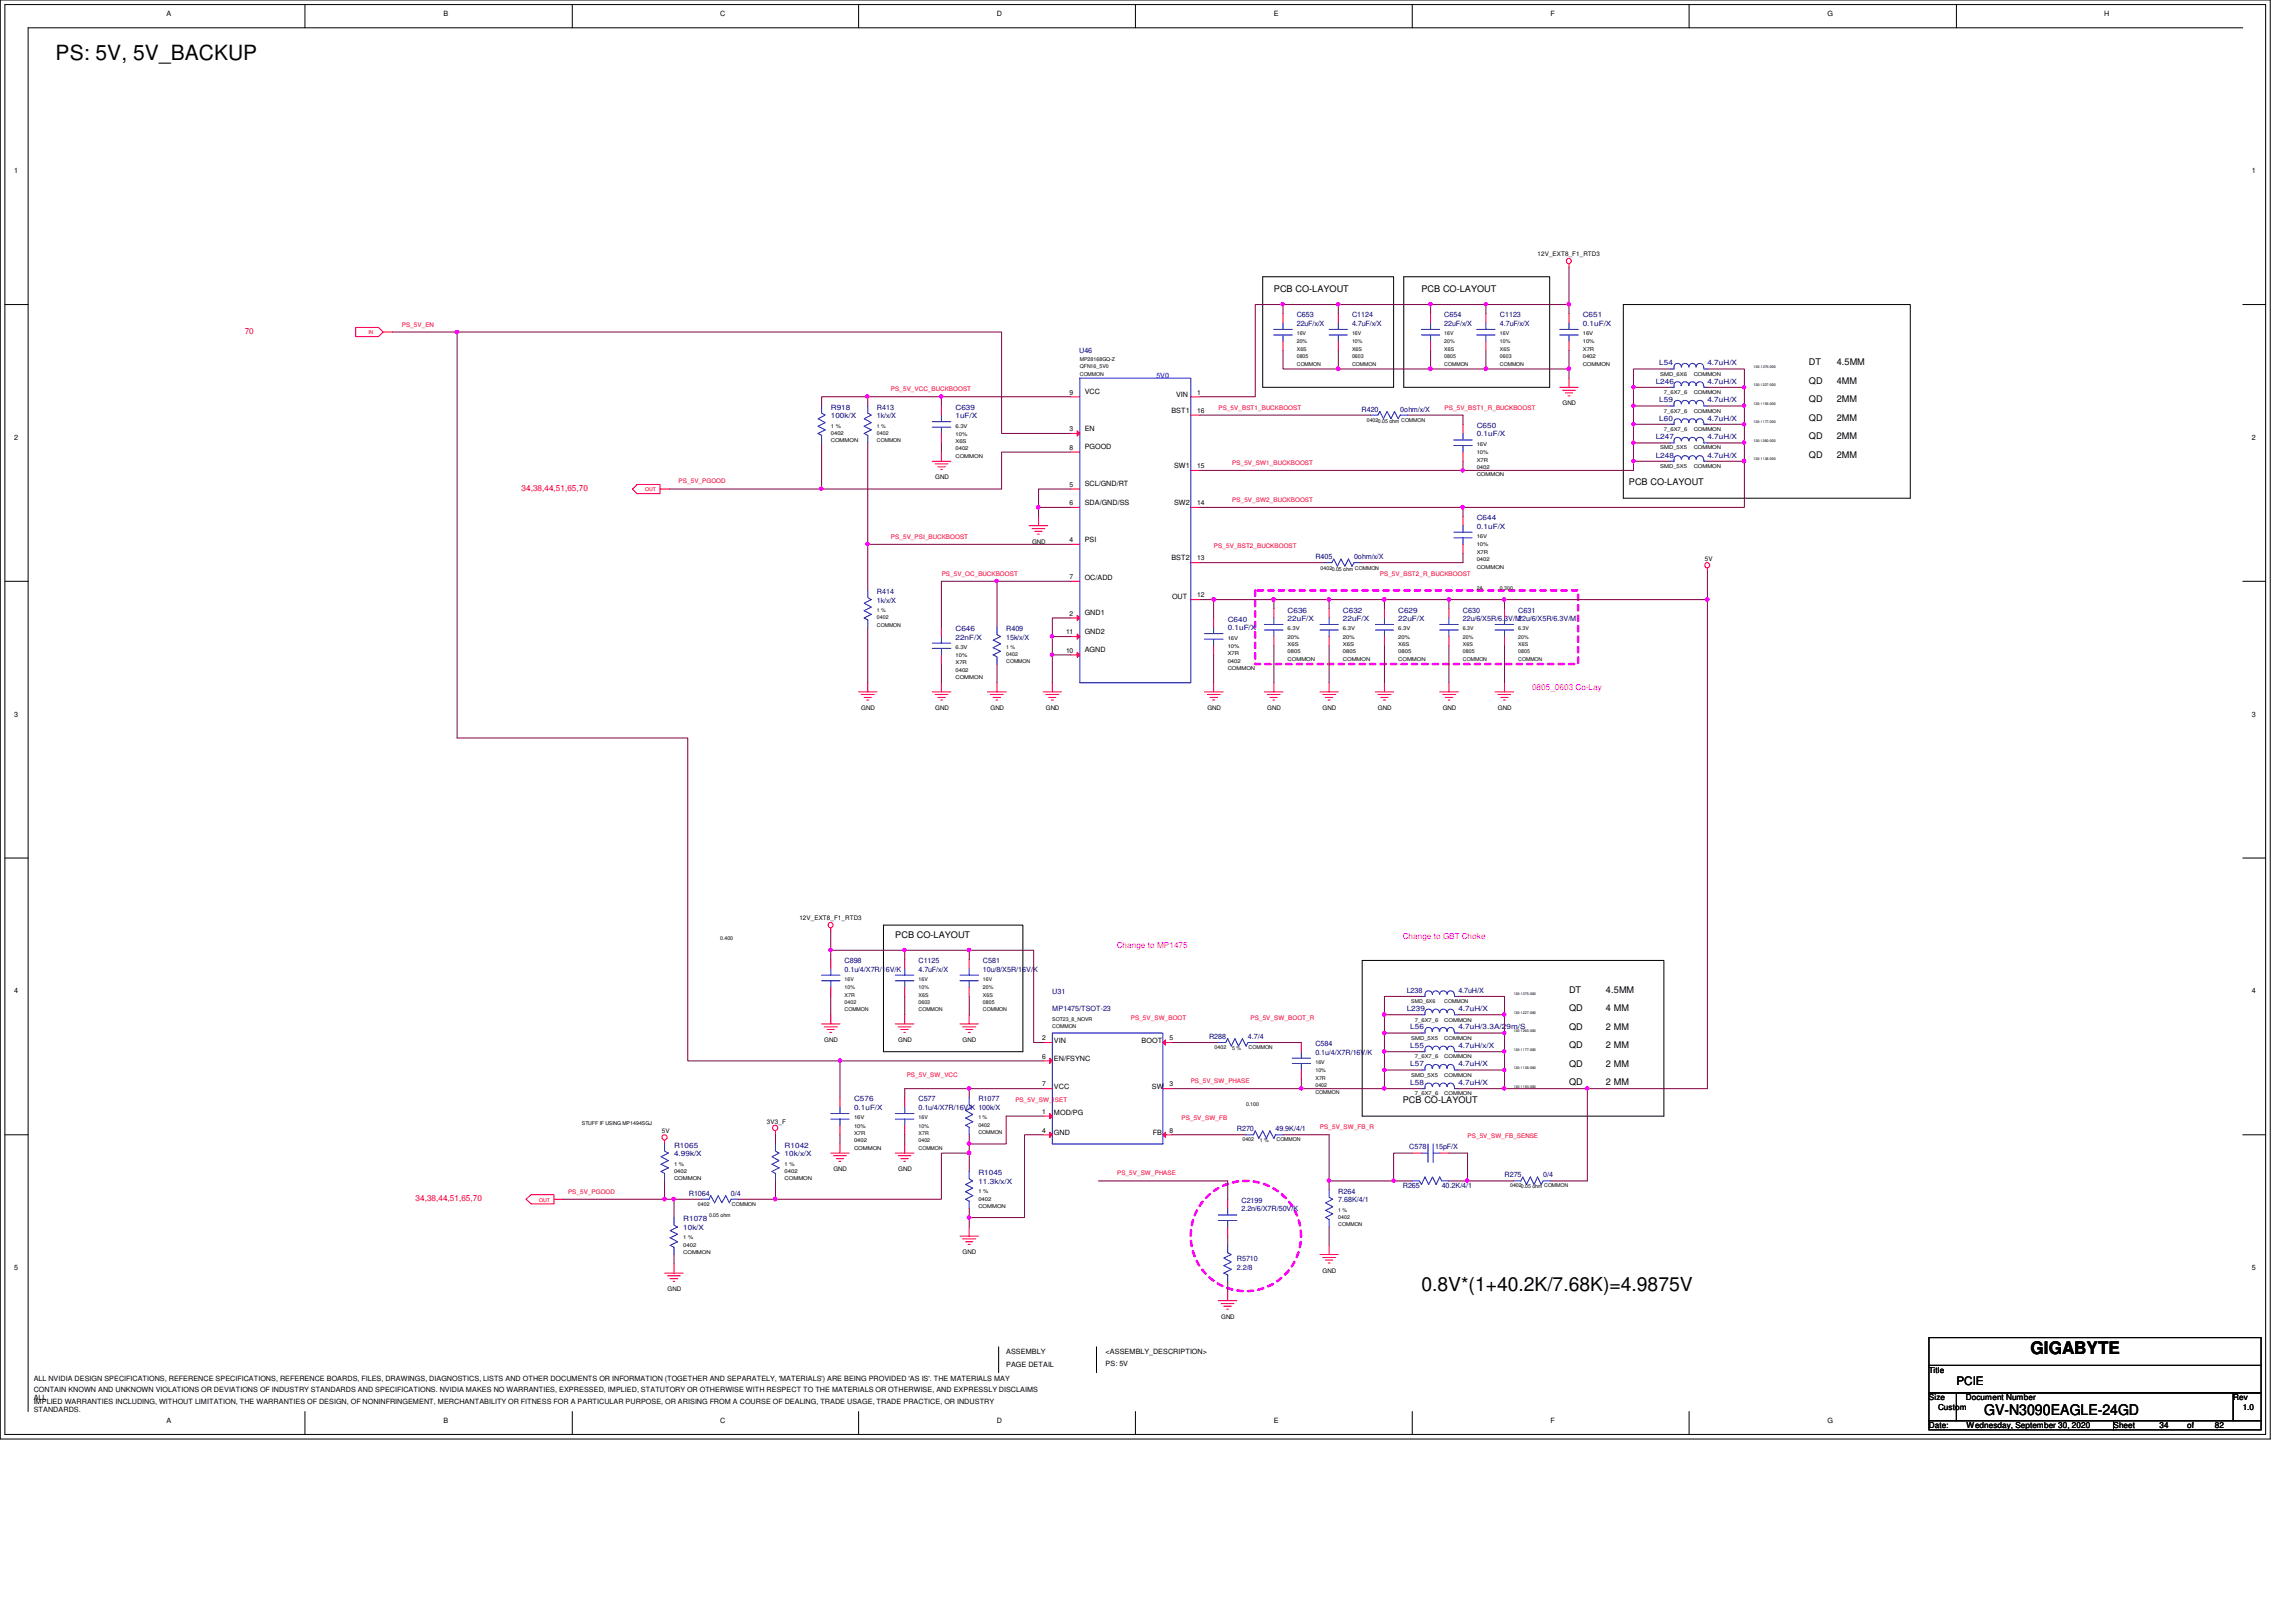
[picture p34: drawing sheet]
<svg xmlns="http://www.w3.org/2000/svg" width="297mm" height="210mm" viewBox="0 0 297 210" stroke-linecap="round" stroke-linejoin="round" font-family="sans-serif">
<defs><g id="words">
<text font-size="2.7" x="7.2" y="7.7">PS: 5V, 5V_BACKUP</text>
<text font-size="2.5" x="183.9" y="167">0.8V*(1+40.2K/7.68K)=4.9875V</text>
<text font-size="2.2" x="262.7" y="175.2">GIGABYTE</text>
<text font-size="1.9" x="256.7" y="183.1">GV-N3090EAGLE-24GD</text>
<text font-size="1.5" x="253.1" y="179.3">PCIE</text>
<g font-size="1.2">
<text x="164.8" y="37.8">PCB CO-LAYOUT</text>
<text x="183.9" y="37.8">PCB CO-LAYOUT</text>
<text x="234" y="47.3">DT</text>
<text x="237.6" y="47.3">4.5MM</text>
<text x="234" y="49.7">QD</text>
<text x="234" y="52.1">QD</text>
<text x="237.6" y="52.1">2MM</text>
<text x="237.6" y="49.7">4MM</text>
<text x="234" y="54.5">QD</text>
<text x="234" y="56.9">QD</text>
<text x="234" y="59.2">QD</text>
<text x="237.6" y="54.5">2MM</text>
<text x="237.6" y="56.9">2MM</text>
<text x="237.6" y="59.2">2MM</text>
<text x="210.7" y="62.8">PCB CO-LAYOUT</text>
<text x="115.8" y="121.3">PCB CO-LAYOUT</text>
<text x="203" y="128.5">DT</text>
<text x="203" y="130.9">QD</text>
<text x="207.8" y="128.5">4.5MM</text>
<text x="207.8" y="130.9">4 MM</text>
<text x="203" y="135.6">QD</text>
<text x="203" y="133.3">QD</text>
<text x="207.8" y="133.3">2 MM</text>
<text x="207.8" y="135.6">2 MM</text>
<text x="181.5" y="142.8">PCB CO-LAYOUT</text>
<text x="203" y="138">QD</text>
<text x="203" y="140.4">QD</text>
<text x="207.8" y="138">2 MM</text>
<text x="207.8" y="140.4">2 MM</text>
</g>
<g font-size="1.1" fill="#f00">
<text x="31.7" y="43.2">70</text>
<text x="67.5" y="63.5">34,38,44,51,65,70</text>
<text x="53.8" y="155.4">34,38,44,51,65,70</text>
</g>
<g font-size="1.1" fill="#f0f">
<text x="198.2" y="89.3">0805_0603 Co-Lay</text>
<text x="144.5" y="122.7">Change to MP1475</text>
<text x="181.5" y="121.5">Change to GBT Choke</text>
</g>
<g font-size="1.1">
<text x="249.6" y="177.7">Title</text>
<text x="249.6" y="181.2">Size</text>
<text x="249.6" y="184.8">Date:</text>
<text x="250.7" y="182.4">Custom</text>
<text x="254.3" y="181.2">Document Number</text>
<text x="254.4" y="184.8">Wednesday, September 30, 2020</text>
<text x="273.4" y="184.8">Sheet</text>
<text x="279.4" y="184.8">34</text>
<text x="283" y="184.8">of</text>
<text x="286.6" y="184.8">82</text>
<text x="288.9" y="181.2">Rev</text>
<text x="290.1" y="182.4">1.0</text>
</g>
<g font-size=".9">
<text x="21.5" y="2">A</text>
<text x="57.4" y="2">B</text>
<text x="93.2" y="2">C</text>
<text x="129" y="2">D</text>
<text x="164.8" y="2">E</text>
<text x="200.6" y="2">F</text>
<text x="236.4" y="2">G</text>
<text x="272.2" y="2">H</text>
<text x="1.8" y="22.4">1</text>
<text x="291.3" y="22.4">1</text>
<text x="138.4" y="51.1">9</text>
<text x="140.3" y="51">VCC</text>
<text x="151.6" y="53.4">BST1</text>
<text x="152.1" y="51.4">VIN</text>
<text x="154.9" y="51.1">1</text>
<text x="154.9" y="53.4">16</text>
<text x="1.8" y="56.9">2</text>
<text x="138.4" y="55.8">3</text>
<text x="138.4" y="58.2">8</text>
<text x="140.3" y="55.8">EN</text>
<text x="140.3" y="58.2">PGOOD</text>
<text x="291.3" y="56.9">2</text>
<text x="138.4" y="63">5</text>
<text x="138.4" y="65.4">6</text>
<text x="140.3" y="62.9">SCL/GND/RT</text>
<text x="140.3" y="65.3">SDA/GND/SS</text>
<text x="151.9" y="65.3">SW2</text>
<text x="151.9" y="60.5">SW1</text>
<text x="154.9" y="65.4">14</text>
<text x="154.9" y="60.6">15</text>
<text x="138.4" y="70.1">4</text>
<text x="140.3" y="70.1">PSI</text>
<text x="138.4" y="74.9">7</text>
<text x="140.3" y="75.1">OC/ADD</text>
<text x="151.6" y="72.5">BST2</text>
<text x="151.6" y="77.5">OUT</text>
<text x="154.9" y="77.3">12</text>
<text x="154.9" y="72.5">13</text>
<text x="137.9" y="82.1">11</text>
<text x="138.4" y="79.7">2</text>
<text x="140.3" y="79.6">GND1</text>
<text x="140.3" y="82">GND2</text>
<text x="137.9" y="84.5">10</text>
<text x="140.3" y="84.4">AGND</text>
<text x="1.8" y="92.8">3</text>
<text x="291.3" y="92.8">3</text>
<text x="1.8" y="128.6">4</text>
<text x="291.3" y="128.6">4</text>
<text x="134.8" y="134.6">2</text>
<text x="134.8" y="137">6</text>
<text x="136.4" y="134.9">VIN</text>
<text x="136.4" y="137.3">EN/FSYNC</text>
<text x="147.7" y="134.9">BOOT</text>
<text x="151.3" y="134.6">5</text>
<text x="134.8" y="140.6">7</text>
<text x="136.4" y="140.9">VCC</text>
<text x="149" y="140.9">SW</text>
<text x="151.3" y="140.6">3</text>
<text x="134.8" y="144.1">1</text>
<text x="134.8" y="146.6">4</text>
<text x="136.4" y="144.4">MOD/PG</text>
<text x="136.4" y="146.9">GND</text>
<text x="149.1" y="146.9">FB</text>
<text x="151.3" y="146.6">8</text>
<text x="1.8" y="164.4">5</text>
<text x="291.3" y="164.4">5</text>
<text x="4.4" y="178.7">ALL NVIDIA DESIGN SPECIFICATIONS, REFERENCE SPECIFICATIONS, REFERENCE BOARDS, FILES, DRAWINGS, DIAGNOSTICS, LISTS AND OTHER DOCUMENTS OR INFORMATION (TOGETHER AND SEPARATELY, 'MATERIALS') ARE BEING PROVIDED 'AS IS'. THE MATERIALS MAY</text>
<text x="130.2" y="177">PAGE DETAIL</text>
<text x="130.2" y="175.3">ASSEMBLY</text>
<text x="143" y="175.3">&lt;ASSEMBLY_DESCRIPTION&gt;</text>
<text x="143" y="176.8">PS: 5V</text>
<text x="4.4" y="180.2">CONTAIN KNOWN AND UNKNOWN VIOLATIONS OR DEVIATIONS OF INDUSTRY STANDARDS AND SPECIFICATIONS. NVIDIA MAKES NO WARRANTIES, EXPRESSED, IMPLIED, STATUTORY OR OTHERWISE WITH RESPECT TO THE MATERIALS OR OTHERWISE, AND EXPRESSLY DISCLAIMS</text>
<text x="4.4" y="181.1">ALL</text>
<text x="4.4" y="181.7">IMPLIED WARRANTIES INCLUDING, WITHOUT LIMITATION, THE WARRANTIES OF DESIGN, OF NONINFRINGEMENT, MERCHANTABILITY OR FITNESS FOR A PARTICULAR PURPOSE, OR ARISING FROM A COURSE OF DEALING, TRADE USAGE, TRADE PRACTICE, OR INDUSTRY</text>
<text x="4.4" y="182.7">STANDARDS.</text>
<text x="21.5" y="184.1">A</text>
<text x="57.4" y="184.1">B</text>
<text x="93.2" y="184.1">C</text>
<text x="129" y="184.1">D</text>
<text x="164.8" y="184.1">E</text>
<text x="200.6" y="184.1">F</text>
<text x="236.4" y="184.1">G</text>
</g>
<g font-size=".9" fill="#00007f">
<text x="167.8" y="41.1">C653</text>
<text x="174.9" y="41.1">C1124</text>
<text x="186.9" y="41.1">C654</text>
<text x="194.1" y="41.1">C1123</text>
<text x="204.8" y="41.1">C651</text>
<text x="139.6" y="45.6">U46</text>
<text x="167.8" y="42.2">22uF/x/X</text>
<text x="174.9" y="42.2">4.7uF/x/X</text>
<text x="186.9" y="42.2">22uF/x/X</text>
<text x="194.1" y="42.2">4.7uF/x/X</text>
<text x="204.8" y="42.2">0.1uF/X</text>
<text x="214.7" y="47.3">L54</text>
<text x="220.9" y="47.3">4.7uH/X</text>
<text x="107.5" y="53">R918</text>
<text x="113.5" y="53">R413</text>
<text x="123.6" y="53">C639</text>
<text x="176.1" y="53.3">R420</text>
<text x="181.1" y="53.3">0ohm/x/X</text>
<text x="214.2" y="49.7">L246</text>
<text x="214.7" y="52.1">L59</text>
<text x="220.9" y="52.1">4.7uH/X</text>
<text x="220.9" y="49.7">4.7uH/X</text>
<text x="107.5" y="54.1">100k/X</text>
<text x="113.5" y="54.1">1k/x/X</text>
<text x="123.6" y="54.1">1uF/X</text>
<text x="191" y="55.4">C650</text>
<text x="191" y="56.5">0.1uF/X</text>
<text x="214.2" y="59.2">L248</text>
<text x="214.2" y="56.9">L247</text>
<text x="214.7" y="54.4">L60</text>
<text x="220.9" y="59.2">4.7uH/X</text>
<text x="220.9" y="54.4">4.7uH/X</text>
<text x="220.9" y="56.9">4.7uH/X</text>
<text x="191" y="67.4">C644</text>
<text x="191" y="68.4">0.1uF/X</text>
<text x="113.5" y="76.9">R414</text>
<text x="113.5" y="78">1k/x/X</text>
<text x="170.2" y="72.3">R405</text>
<text x="175.2" y="72.3">0ohm/x/X</text>
<text x="123.6" y="81.7">C646</text>
<text x="123.6" y="82.8">22nF/X</text>
<text x="130.2" y="81.7">R409</text>
<text x="130.2" y="82.8">15k/x/X</text>
<text x="158.8" y="80.5">C640</text>
<text x="158.8" y="81.5">0.1uF/X</text>
<text x="166.6" y="79.3">C636</text>
<text x="166.6" y="80.3">22uF/X</text>
<text x="173.7" y="79.3">C632</text>
<text x="173.7" y="80.3">22uF/X</text>
<text x="180.9" y="79.3">C629</text>
<text x="180.9" y="80.3">22uF/X</text>
<text x="189.3" y="79.3">C630</text>
<text x="189.3" y="80.3">22u/6/X5R/6.3V/M22u/6/X5R/6.3V/M</text>
<text x="196.4" y="79.3">C631</text>
<text x="109.3" y="124.6">C898</text>
<text x="109.3" y="125.7">0.1u/4/X7R/16V/K</text>
<text x="118.8" y="124.6">C1125</text>
<text x="118.8" y="125.7">4.7uF/x/X</text>
<text x="127.2" y="124.6">C581</text>
<text x="127.2" y="125.7">10u/8/X5R/16V/K</text>
<text x="136.1" y="128.7">U31</text>
<text x="136.1" y="130.9">MP1475/TSOT-23</text>
<text x="182" y="130.9">L239</text>
<text x="182" y="128.5">L238</text>
<text x="188.7" y="130.9">4.7uH/X</text>
<text x="188.7" y="128.5">4.7uH/X</text>
<text x="156.4" y="134.5">R288</text>
<text x="161.5" y="134.5">4.7/4</text>
<text x="170.2" y="135.4">C584</text>
<text x="170.2" y="136.5">0.1u/4/X7R/16V/K</text>
<text x="182.5" y="135.6">L55</text>
<text x="182.5" y="133.2">L56</text>
<text x="188.7" y="135.6">4.7uH/x/X</text>
<text x="188.7" y="133.2">4.7uH/3.3A/29m/S</text>
<text x="110.5" y="142.5">C576</text>
<text x="110.5" y="143.6">0.1uF/X</text>
<text x="118.8" y="142.5">C577</text>
<text x="118.8" y="143.6">0.1u/4/X7R/16V/K 100k/X</text>
<text x="126.6" y="142.5">R1077</text>
<text x="182.5" y="140.4">L58</text>
<text x="182.5" y="138">L57</text>
<text x="188.7" y="140.4">4.7uH/X</text>
<text x="188.7" y="138">4.7uH/X</text>
<text x="87.2" y="148.5">R1065</text>
<text x="87.2" y="149.6">4.99k/X</text>
<text x="101.5" y="148.5">R1042</text>
<text x="101.5" y="149.6">10k/x/X</text>
<text x="160" y="146.4">R270</text>
<text x="165" y="146.4">49.9K/4/1</text>
<text x="182.3" y="148.6">C578</text>
<text x="185.7" y="148.6">15pF/X</text>
<text x="89.1" y="154.7">R1064</text>
<text x="94.6" y="154.7">0/4</text>
<text x="126.6" y="152.1">R1045</text>
<text x="126.6" y="153.2">11.3k/x/X</text>
<text x="160.6" y="155.7">C2199</text>
<text x="173.1" y="154.5">R264</text>
<text x="173.1" y="155.6">7.68K/4/1</text>
<text x="181.5" y="153.8">R265</text>
<text x="186.5" y="153.8">40.2K/4/1</text>
<text x="194.6" y="152.4">R275</text>
<text x="199.6" y="152.4">0/4</text>
<text x="88.4" y="158.1">R1078</text>
<text x="88.4" y="159.1">10k/X</text>
<text x="160.6" y="156.8">2.2n/6/X7R/50V/K</text>
<text x="160" y="163.2">R5710</text>
<text x="160" y="164.4">2.2/8</text>
</g>
<text font-size=".9" fill="#00f" x="149.6" y="48.9">5V0</text>
<g font-size=".8">
<text x="198.9" y="33.1">12V_EXT8_F1_RTD3</text>
<text x="202.1" y="52.5">GND</text>
<text x="121" y="62">GND</text>
<text x="133.5" y="70.4">GND</text>
<text x="220.6" y="72.6">5V</text>
<text x="111.4" y="91.9">GND</text>
<text x="121" y="91.9">GND</text>
<text x="128.1" y="91.9">GND</text>
<text x="135.3" y="91.9">GND</text>
<text x="156.2" y="91.9">GND</text>
<text x="164" y="91.9">GND</text>
<text x="171.1" y="91.9">GND</text>
<text x="178.3" y="91.9">GND</text>
<text x="186.6" y="91.9">GND</text>
<text x="193.8" y="91.9">GND</text>
<text x="103.4" y="119.1">12V_EXT8_F1_RTD3</text>
<text x="106.6" y="134.8">GND</text>
<text x="116.2" y="134.8">GND</text>
<text x="124.5" y="134.8">GND</text>
<text x="85.6" y="146.6">5V</text>
<text x="99.2" y="145.5">3V3_F</text>
<text x="107.8" y="151.6">GND</text>
<text x="116.2" y="151.6">GND</text>
<text x="86.4" y="167">GND</text>
<text x="124.5" y="162.3">GND</text>
<text x="171.1" y="164.7">GND</text>
<text x="158" y="170.6">GND</text>
</g>
<g font-size=".8" fill="#f00">
<text x="52" y="42.3">PS_5V_EN</text>
<text x="115.3" y="50.6">PS_5V_VCC_BUCKBOOST</text>
<text x="157.6" y="53">PS_5V_BST1_BUCKBOOST</text>
<text x="186.9" y="53">PS_5V_BST1_R_BUCKBOOST</text>
<text x="87.8" y="62.6">PS_5V_PGOOD</text>
<text x="159.4" y="60.2">PS_5V_SW1_BUCKBOOST</text>
<text x="159.4" y="64.9">PS_5V_SW2_BUCKBOOST</text>
<text x="115.3" y="69.7">PS_5V_PSI_BUCKBOOST</text>
<text x="157.1" y="70.9">PS_5V_BST2_BUCKBOOST</text>
<text x="121.8" y="74.5">PS_5V_OC_BUCKBOOST</text>
<text x="178.5" y="74.5">PS_5V_BST2_R_BUCKBOOST</text>
<text x="146.3" y="132">PS_5V_SW_BOOT</text>
<text x="161.8" y="132">PS_5V_SW_BOOT_R</text>
<text x="117.3" y="139.3">PS_5V_SW_VCC</text>
<text x="131.4" y="142.7">PS_5V_SW_ISET</text>
<text x="154" y="140.2">PS_5V_SW_PHASE</text>
<text x="152.9" y="144.9">PS_5V_SW_FB</text>
<text x="170.8" y="146.1">PS_5V_SW_FB_R</text>
<text x="189.9" y="147.3">PS_5V_SW_FB_SENSE</text>
<text x="73.5" y="154.5">PS_5V_PGOOD</text>
<text x="144.5" y="152.1">PS_5V_SW_PHASE</text>
</g>
<g font-size=".7" fill="#f00">
<text x="47.7" y="43.3">IN</text>
<text x="83.5" y="63.5">OUT</text>
<text x="69.8" y="155.5">OUT</text>
</g>
<g font-size=".7">
<text x="139.7" y="46.7">MP28168GQ-Z</text>
<text x="139.7" y="47.7">QFN16_5V0</text>
<text x="167.8" y="47.3">COMMON</text>
<text x="167.8" y="44.4">20%</text>
<text x="167.8" y="45.4">X6S</text>
<text x="167.8" y="43.4">16V</text>
<text x="167.8" y="46.4">0805</text>
<text x="174.9" y="46.4">0603</text>
<text x="174.9" y="47.3">COMMON</text>
<text x="174.9" y="44.4">10%</text>
<text x="174.9" y="43.4">16V</text>
<text x="174.9" y="45.4">X6S</text>
<text x="186.9" y="43.4">16V</text>
<text x="186.9" y="46.4">0805</text>
<text x="186.9" y="45.4">X6S</text>
<text x="186.9" y="44.4">20%</text>
<text x="186.9" y="47.3">COMMON</text>
<text x="194.1" y="46.4">0603</text>
<text x="194.1" y="47.3">COMMON</text>
<text x="194.1" y="44.4">10%</text>
<text x="194.1" y="43.4">16V</text>
<text x="194.1" y="45.4">X6S</text>
<text x="204.8" y="45.4">X7R</text>
<text x="204.8" y="46.4">0402</text>
<text x="204.8" y="43.4">16V</text>
<text x="204.8" y="44.4">10%</text>
<text x="204.8" y="47.3">COMMON</text>
<text x="139.7" y="48.6">COMMON</text>
<text x="214.8" y="48.6">SMD_6X6</text>
<text x="215.3" y="51">7_6X7_6</text>
<text x="215.3" y="53.4">7_6X7_6</text>
<text x="219.1" y="51">COMMON</text>
<text x="219.1" y="48.6">COMMON</text>
<text x="219.1" y="53.4">COMMON</text>
<text x="107.5" y="57.2">COMMON</text>
<text x="107.5" y="56.3">0402</text>
<text x="107.5" y="55.3">1 %</text>
<text x="113.5" y="57.2">COMMON</text>
<text x="113.5" y="55.3">1 %</text>
<text x="113.5" y="56.3">0402</text>
<text x="123.6" y="56.4">10%</text>
<text x="123.6" y="55.3">6.3V</text>
<text x="123.6" y="57.4">X6S</text>
<text x="123.6" y="58.3">0402</text>
<text x="123.6" y="59.3">COMMON</text>
<text x="176.8" y="54.6">04020.05 ohm COMMON</text>
<text x="191" y="57.7">16V</text>
<text x="191" y="59.7">X7R</text>
<text x="191" y="58.8">10%</text>
<text x="214.8" y="58.2">SMD_5X5</text>
<text x="215.3" y="55.8">7_6X7_6</text>
<text x="219.1" y="58.2">COMMON</text>
<text x="219.1" y="55.8">COMMON</text>
<text x="191" y="60.7">0402</text>
<text x="191" y="61.6">COMMON</text>
<text x="214.8" y="60.6">SMD_5X5</text>
<text x="219.1" y="60.6">COMMON</text>
<text x="191" y="69.6">16V</text>
<text x="191" y="70.7">10%</text>
<text x="191" y="71.7">X7R</text>
<text x="170.9" y="73.7">04020.05 ohm COMMON</text>
<text x="191" y="76.3">2A</text>
<text x="191" y="73.6">COMMON</text>
<text x="191" y="72.6">0402</text>
<text x="194.1" y="76.3">0.300</text>
<text x="113.5" y="81.1">COMMON</text>
<text x="113.5" y="80.1">0402</text>
<text x="113.5" y="79.2">1 %</text>
<text x="123.6" y="83.9">6.3V</text>
<text x="130.2" y="83.9">1 %</text>
<text x="158.8" y="82.8">16V</text>
<text x="158.8" y="83.9">10%</text>
<text x="166.6" y="83.6">X6S</text>
<text x="166.6" y="81.6">6.3V</text>
<text x="166.6" y="82.6">20%</text>
<text x="173.7" y="82.6">20%</text>
<text x="173.7" y="83.6">X6S</text>
<text x="173.7" y="81.6">6.3V</text>
<text x="180.9" y="83.6">X6S</text>
<text x="180.9" y="82.6">20%</text>
<text x="180.9" y="81.6">6.3V</text>
<text x="189.3" y="83.6">X6S</text>
<text x="189.3" y="82.6">20%</text>
<text x="189.3" y="81.6">6.3V</text>
<text x="196.4" y="83.6">X6S</text>
<text x="196.4" y="82.6">20%</text>
<text x="196.4" y="81.6">6.3V</text>
<text x="123.6" y="85">10%</text>
<text x="123.6" y="87">0402</text>
<text x="123.6" y="87.9">COMMON</text>
<text x="123.6" y="86">X7R</text>
<text x="130.2" y="84.9">0402</text>
<text x="130.2" y="85.9">COMMON</text>
<text x="158.8" y="84.8">X7R</text>
<text x="158.8" y="85.8">0402</text>
<text x="158.8" y="86.7">COMMON</text>
<text x="166.6" y="84.5">0805</text>
<text x="166.6" y="85.5">COMMON</text>
<text x="173.7" y="84.5">0805</text>
<text x="173.7" y="85.5">COMMON</text>
<text x="180.9" y="85.5">COMMON</text>
<text x="180.9" y="84.5">0805</text>
<text x="189.3" y="84.5">0805</text>
<text x="189.3" y="85.5">COMMON</text>
<text x="196.4" y="84.5">0805</text>
<text x="196.4" y="85.5">COMMON</text>
<text x="93.2" y="121.7">0.400</text>
<text x="109.3" y="129">X7R</text>
<text x="109.3" y="129.9">0402</text>
<text x="109.3" y="127">16V</text>
<text x="109.3" y="128">10%</text>
<text x="109.3" y="130.9">COMMON</text>
<text x="118.8" y="129.9">0603</text>
<text x="118.8" y="127">16V</text>
<text x="118.8" y="130.9">COMMON</text>
<text x="118.8" y="128">10%</text>
<text x="118.8" y="129">X6S</text>
<text x="127.2" y="129">X6S</text>
<text x="127.2" y="128">20%</text>
<text x="127.2" y="127">16V</text>
<text x="127.2" y="130.9">COMMON</text>
<text x="127.2" y="129.9">0805</text>
<text x="182.6" y="129.8">SMD_6X6</text>
<text x="186.9" y="129.8">COMMON</text>
<text x="136.1" y="132.1">SOT23_8_NOVR</text>
<text x="136.1" y="133">COMMON</text>
<text x="157.1" y="135.8">0402</text>
<text x="159.4" y="135.9">5 %</text>
<text x="161.5" y="135.8">COMMON</text>
<text x="170.2" y="137.7">16V</text>
<text x="182.6" y="134.6">SMD_5X5</text>
<text x="183" y="132.2">7_6X7_6</text>
<text x="183" y="136.9">7_6X7_6</text>
<text x="186.9" y="134.6">COMMON</text>
<text x="186.9" y="132.2">COMMON</text>
<text x="186.9" y="136.9">COMMON</text>
<text x="161.2" y="143.2">0.100</text>
<text x="170.2" y="141.6">COMMON</text>
<text x="170.2" y="138.8">10%</text>
<text x="170.2" y="139.7">X7R</text>
<text x="170.2" y="140.7">0402</text>
<text x="182.6" y="139.4">SMD_5X5</text>
<text x="183" y="141.7">7_6X7_6</text>
<text x="186.9" y="139.4">COMMON</text>
<text x="186.9" y="141.7">COMMON</text>
<text x="75.3" y="145.5">STUFF IF USING MP1494SGJ</text>
<text x="110.5" y="144.9">16V</text>
<text x="110.5" y="145.9">10%</text>
<text x="110.5" y="148.8">COMMON</text>
<text x="110.5" y="147.8">0402</text>
<text x="110.5" y="146.9">X7R</text>
<text x="118.8" y="148.8">COMMON</text>
<text x="118.8" y="147.8">0402</text>
<text x="118.8" y="145.9">10%</text>
<text x="118.8" y="146.9">X7R</text>
<text x="118.8" y="144.9">16V</text>
<text x="126.6" y="144.9">1 %</text>
<text x="126.6" y="145.8">0402</text>
<text x="126.6" y="146.8">COMMON</text>
<text x="160.7" y="147.7">0402</text>
<text x="163" y="147.8">1 %</text>
<text x="165.1" y="147.7">COMMON</text>
<text x="87.2" y="152.7">COMMON</text>
<text x="87.2" y="151.8">0402</text>
<text x="87.2" y="150.8">1 %</text>
<text x="101.5" y="152.7">COMMON</text>
<text x="101.5" y="151.8">0402</text>
<text x="101.5" y="150.8">1 %</text>
<text x="126.6" y="154.4">1 %</text>
<text x="126.6" y="155.4">0402</text>
<text x="195.4" y="153.7">04020.05 ohm COMMON</text>
<text x="88.4" y="160.4">1 %</text>
<text x="88.4" y="161.3">0402</text>
<text x="90.3" y="156.1">0402</text>
<text x="91.7" y="157.5">0.05 ohm</text>
<text x="94.7" y="156.1">COMMON</text>
<text x="126.6" y="156.3">COMMON</text>
<text x="173.1" y="158.7">COMMON</text>
<text x="173.1" y="156.8">1 %</text>
<text x="173.1" y="157.7">0402</text>
<text x="88.4" y="162.3">COMMON</text>
</g>
<g font-size=".5">
<text x="226.9" y="47.6">130-1375-000</text>
<text x="226.9" y="52.4">130-1193-000</text>
<text x="226.9" y="50">130-1227-000</text>
<text x="226.9" y="59.6">130-1138-000</text>
<text x="226.9" y="57.2">130-1260-000</text>
<text x="226.9" y="54.8">130-1177-000</text>
<text x="195.8" y="131.2">130-1227-000</text>
<text x="195.8" y="128.8">130-1375-000</text>
<text x="195.8" y="136">130-1177-000</text>
<text x="195.8" y="133.6">130-1260-000</text>
<text x="195.8" y="140.8">130-1193-000</text>
<text x="195.8" y="138.3">130-1138-000</text>
</g>
</g></defs>
<g fill="none" stroke="#000" stroke-width=".13">
<path d="M0 0h293.7v186.2h-293.7zM.6 .6h292.5v185h-292.5zM39.5 .6v3M74 .6v3M111.1 .6v3M146.9 .6v3M182.7 .6v3M218.5 .6v3M253.1 .6v3M290.1 3.6h-286.5v179.1M.6 39.4h3M163.4 35.8h16.9v14.3h-16.9z"/>
<path d="M181.6 35.8h18.9v14.3h-18.9zM210 39.4h37.1v25.1h-37.1zM290.1 39.4h3M.6 75.2h3M290.1 75.2h3M.6 111h3M114.3 119.7h18v16.4h-18zM290.1 111h3M176.2 124.3h39.1v20.1h-39.1zM.6 146.9h3M290.1 146.9h3M129.2 174.3v3.3"/>
<path d="M141.9 174.3v3.3M249.6 173.1h42.9v3.6h-42.9zM249.6 176.7h42.9v3.6h-42.9zM39.5 182.7v2.9M74 182.7v2.9M111.1 182.7v2.9M146.9 182.7v2.9M182.7 182.7v2.9M218.5 182.7v2.9M249.6 180.3h3.5v3.6h-3.5zM249.6 183.9h23.8v1.1h-23.8zM253.1 180.3h35.8v3.6h-35.8z"/>
<path d="M273.4 183.9h19.1v1.1h-19.1zM288.9 180.3h3.6v3.6h-3.6z"/>
</g>
<g fill="none" stroke="#f0f" stroke-width=".34" stroke-dasharray=".7 .7">
<path d="M162.4 76.4h41.8v9.5h-41.8z"/>
<circle cx="161.2" cy="160" r="7.1"/>
</g>
<g fill="none" stroke="#f00" stroke-width=".13">
<path d="M203 34.2v.4M46 42.4h3l.6 .6-.6 .6h-3zM49.6 43h1.2M106.3 52.5h.1M106.3 57.3h.1M112.3 52.5h.1M112.3 57.3h.1M120.6 59.7h2.4M121.8 58.5v1.2M121.8 52.5v1.2M121.8 56.1v1.2M177.3 53.7h.1"/>
<path d="M182.1 53.7h.1M185.1 40.6v1.2M185.1 44.2v1.2M189.3 54.9v1.2M189.3 58.5v1.2M192.2 40.6v1.2M192.2 44.2v1.2M201.8 50.1h2.4M202.1 50.5h1.7M202.5 50.8h1M202.9 51.2h.2M203 48.9v1.2"/>
<path d="M203 40.6v1.2M203 44.2v1.2M216.1 59.7h.1M216.1 57.3h.1M216.1 54.9h.1M216.1 52.5h.1M216.1 50.1h.1M216.1 47.8h.1M220.9 59.7h.1M220.9 57.3h.1M220.9 54.9h.1M220.9 52.5h.1"/>
<path d="M220.9 50.1h.1M220.9 47.8h.1M81.8 63.3l.6-.6h3v1.2h-3zM85.4 63.3h1.2M112.3 76.4h.1M121 60h1.6M121.3 60.4h1M121.7 60.7h.2M133.1 68h2.4M133.5 68.4h1.7M133.9 68.7h.9M134.2 69.1h.2"/>
<path d="M134.4 66.8v1.2M187.4 78.8v1.2M189.3 66.8v1.2M189.3 70.4v1.2M194.6 78.8v1.2M220.9 73.5v.5M111.1 89.5h2.3M111.4 89.9h1.7M111.8 90.3h.9M112.1 90.6h.3M112.3 88.3v1.2M112.3 81.2h.1"/>
<path d="M120.6 89.5h2.4M121 89.9h1.6M121.3 90.3h1M121.7 90.6h.2M121.8 88.3v1.2M121.8 81.2v1.2M121.8 84.8v1.1M127.8 89.5h2.4M128.1 89.9h1.7M128.5 90.3h1M128.9 90.6h.2M129 88.3v1.2"/>
<path d="M129 81.2h.1M129 85.9h.1M135 89.5h2.3M135.3 89.9h1.7M135.7 90.3h.9M136 90.6h.3M136.1 88.3v1.2M155.8 89.5h2.4M156.2 89.9h1.7M156.5 90.3h1M156.9 90.6h.2M157 88.3v1.2"/>
<path d="M163.6 89.5h2.4M164 89.9h1.6M164.3 90.3h1M164.7 90.6h.2M164.8 88.3v1.2M170.8 89.5h2.3M171.1 89.9h1.7M171.5 90.3h.9M171.8 90.6h.3M172 88.3v1.2M177.9 89.5h2.4M178.3 89.9h1.7"/>
<path d="M178.6 90.3h1M179 90.6h.2M179.1 88.3v1.2M186.3 89.5h2.4M186.6 89.9h1.7M187 90.3h1M187.4 90.6h.2M187.4 88.3v1.2M187.4 82.4v1.2M193.4 89.5h2.4M193.8 89.9h1.6M194.1 90.3h1"/>
<path d="M194.5 90.6h.2M194.6 88.3v1.2M194.6 82.4v1.2M106.3 132.5h2.4M106.6 132.9h1.7M107 133.2h.9M107.4 133.6h.2M107.5 131.3v1.2M107.5 120.1v.5M107.5 124.2v1.1M107.5 127.7v1.2M115.8 132.5h2.4"/>
<path d="M116.2 132.9h1.7M116.5 133.2h1M116.9 133.6h.2M117 131.3v1.2M117 124.2v1.1M117 127.7v1.2M124.2 132.5h2.4M124.5 132.9h1.7M124.9 133.2h1M125.3 133.6h.2M125.4 131.3v1.2M125.4 124.2v1.1"/>
<path d="M125.4 127.7v1.2M183.9 138.5h.1M183.9 136.1h.1M183.9 133.7h.1M183.9 131.3h.1M183.9 128.9h.1M188.7 138.5h.1M188.7 136.1h.1M188.7 133.7h.1M188.7 131.3h.1M188.7 128.9h.1M68.1 155.2l.6-.6h3v1.2h-3z"/>
<path d="M71.7 155.2h1.2M86 147.6v.4M87.2 157.6h.1M90.8 155.2h.1M95.5 155.2h.1M100.3 146.3v.6M100.3 148h.1M100.3 152.8h.1M107.5 149.2h2.4M107.8 149.6h1.7M108.2 149.9h.9M108.5 150.3h.3"/>
<path d="M108.7 148v1.2M108.7 142.1v1.2M108.7 145.6v1.3M115.8 149.2h2.4M116.2 149.6h1.7M116.5 149.9h1M116.9 150.3h.2M117 148v1.2M117 142.1v1.2M117 145.6v1.3M124.2 160h2.4M125.4 158.8v1.2"/>
<path d="M125.4 151.6h.1M125.4 156.4h.1M125.4 142.1h.1M125.4 146.9h.1M182.7 149.2h1.2M182.7 152.8h.1M183.9 140.9h.1M186.3 149.2h1.1M187.4 152.8h.1M188.7 140.9h.1M195.8 152.8h.1M200.6 152.8h.1"/>
<path d="M86 164.8h2.4M86.4 165.1h1.6M86.7 165.5h1M87.1 165.8h.2M87.2 163.5v1.3M87.2 162.3h.1M124.5 160.3h1.7M124.9 160.7h1M125.3 161h.2M157.6 168.3h2.4M158 168.7h1.6M158.3 169h1"/>
<path d="M158.7 169.4h.2M158.8 167.1v1.2M170.8 162.3h2.3M171.1 162.7h1.7M171.5 163.1h.9M171.8 163.4h.3M172 161.2v1.1"/>
<circle cx="202.9" cy="33.8" r=".33"/>
<circle cx="220.9" cy="73.1" r=".33"/>
<circle cx="107.4" cy="119.7" r=".33"/>
<circle cx="86" cy="147.2" r=".34"/>
<circle cx="100.3" cy="146" r=".34"/>
</g>
<g fill="none" stroke="#00f" stroke-width=".13">
<path d="M106.3 52.5v1l.5 .2-1 .5 1 .5-1 .5 1 .4-1 .5 .5 .2v1M112.3 52.5v1l.4 .2-.9 .5 .9 .5-.9 .5 .9 .4-.9 .5 .5 .2v1M120.6 54.6h2.4M120.6 55.3h2.4M121.8 55.3v.8M121.8 53.7v.9M177.3 53.7h1l.2-.4 .5 .9 .4-.9 .6 .9 .4-.9 .5 .9 .2-.5h1M183.9 42.6h2.4M183.9 43.3h2.4M185.1 43.3v.9M185.1 41.8v.8M188.1 56.9h2.4"/>
<path d="M188.1 57.7h2.4M189.3 57.7v.8M189.3 56.1v.8M191 42.6h2.4M191 43.3h2.4M192.2 43.3v.9M192.2 41.8v.8M201.8 42.6h2.4M201.8 43.3h2.4M203 43.3v.9M203 41.8v.8M217.5 54.7a.46 .46 0 0 0-.5-.5 .46 .46 0 0 0-.4 .5v.2h-.5"/>
<path d="M217.5 49.9a.46 .46 0 0 0-.5-.5 .46 .46 0 0 0-.4 .5v.2h-.5M217.5 59.4a.49 .49 0 0 0-.6-.4 .49 .49 0 0 0-.3 .7h-.5M217.5 57a.5 .5 0 0 0-.6-.4 .5 .5 0 0 0-.3 .7h-.5M217.5 52.2a.5 .5 0 0 0-.6-.4 .5 .5 0 0 0-.3 .7h-.5M217.5 47.5a.49 .49 0 0 0-.6-.5 .49 .49 0 0 0-.3 .8h-.5M217.5 59.4a.47 .47 0 0 1 .5-.4 .47 .47 0 0 1 .5 .4M217.5 47.5a.47 .47 0 0 1 .5-.5 .47 .47 0 0 1 .5 .5M218.4 54.7h.1a.46 .46 0 0 0-.5-.5 .46 .46 0 0 0-.5 .5M218.4 49.9h.1a.46 .46 0 0 0-.5-.5 .46 .46 0 0 0-.5 .5M218.5 57a.47 .47 0 0 0-.5-.4 .47 .47 0 0 0-.5 .5M218.5 52.2a.47 .47 0 0 0-.5-.4 .47 .47 0 0 0-.5 .5M218.5 59.4l.1-.2a.45 .45 0 0 1 .5-.2 .45 .45 0 0 1 .3 .4"/>
<path d="M218.5 47.5l.1-.3a.45 .45 0 0 1 .5-.1 .45 .45 0 0 1 .3 .4M219.4 54.7a.44 .44 0 0 0-.5-.5 .44 .44 0 0 0-.4 .5M219.4 49.9a.44 .44 0 0 0-.5-.5 .44 .44 0 0 0-.4 .5M219.4 57a.45 .45 0 0 0-.5-.4 .45 .45 0 0 0-.4 .5M219.4 52.2a.45 .45 0 0 0-.5-.4 .45 .45 0 0 0-.4 .5M219.5 59.4a.47 .47 0 0 1 .4-.4 .47 .47 0 0 1 .5 .4M219.5 47.5a.47 .47 0 0 1 .4-.5 .47 .47 0 0 1 .5 .5M220.3 54.7h.1a.46 .46 0 0 0-.5-.5 .46 .46 0 0 0-.4 .5M220.3 49.9h.1a.46 .46 0 0 0-.5-.5 .46 .46 0 0 0-.4 .5M220.4 57a.47 .47 0 0 0-.5-.4 .47 .47 0 0 0-.4 .5M220.4 52.2a.47 .47 0 0 0-.5-.4 .47 .47 0 0 0-.4 .5M220.4 59.4v.3h.5"/>
<path d="M220.4 57.1v.2h.5M220.4 54.7v.2h.5M220.4 52.3v.2h.5M220.4 49.9v.2h.5M220.4 47.5v.3h.5M112.3 76.4v.9l.4 .3-.9 .5 .9 .5-.9 .4 .9 .5-.9 .5 .5 .2v1M187.4 80v.8M188.1 68.9h2.4M188.1 69.6h2.4M189.3 69.6v.8M189.3 68v.9M194.6 80v.8"/>
<path d="M120.6 83.2h2.4M120.6 83.9h2.4M121.8 83.9v.9M121.8 82.4v.8M129 81.2v.9l.5 .3-1 .4 1 .5-1 .5 1 .5-1 .5 .5 .2v.9M186.3 80.8h2.4M186.3 81.5h2.4M187.4 81.5v.9M193.4 80.8h2.4M193.4 81.5h2.4M194.6 81.5v.9M106.3 126.2h2.4"/>
<path d="M106.3 126.9h2.4M107.5 126.9v.8M107.5 125.3v.9M115.8 126.2h2.4M115.8 126.9h2.4M117 126.9v.8M117 125.3v.9M124.2 126.2h2.4M124.2 126.9h2.4M125.4 126.9v.8M125.4 125.3v.9M136.1 133.7h14.3v14.3h-14.3z"/>
<path d="M136.1 137.3h.1M136.1 134.9h.1M150.4 134.9h.1M185.2 138.2h.1a.46 .46 0 0 0-.5-.4 .46 .46 0 0 0-.4 .5v.2h-.5M185.2 133.4h.1a.46 .46 0 0 0-.5-.4 .46 .46 0 0 0-.4 .5v.2h-.5M185.3 135.8a.5 .5 0 0 0-.7-.4 .5 .5 0 0 0-.2 .7h-.5M185.3 131.1a.49 .49 0 0 0-.6-.5 .49 .49 0 0 0-.3 .7h-.5M185.3 128.7a.5 .5 0 0 0-.7-.5 .5 .5 0 0 0-.2 .7h-.5M185.3 131.1l.1-.3a.45 .45 0 0 1 .5-.2 .45 .45 0 0 1 .3 .5M186.2 138.2a.44 .44 0 0 0-.4-.4 .44 .44 0 0 0-.5 .5M186.2 133.4a.44 .44 0 0 0-.4-.4 .44 .44 0 0 0-.5 .5M186.2 135.8a.45 .45 0 0 0-.4-.4 .45 .45 0 0 0-.5 .4"/>
<path d="M186.2 128.7a.45 .45 0 0 0-.4-.5 .45 .45 0 0 0-.5 .5M186.3 131.1a.47 .47 0 0 1 .4-.5 .47 .47 0 0 1 .5 .5M187.2 138.2a.46 .46 0 0 0-.5-.4 .46 .46 0 0 0-.4 .5M187.2 133.4a.46 .46 0 0 0-.5-.4 .46 .46 0 0 0-.4 .5M187.2 135.8a.47 .47 0 0 0-.5-.4 .47 .47 0 0 0-.4 .4M187.2 128.7a.47 .47 0 0 0-.5-.5 .47 .47 0 0 0-.4 .5M187.2 131.1l.1-.3a.45 .45 0 0 1 .5-.2 .45 .45 0 0 1 .3 .5M188.1 138.2a.44 .44 0 0 0-.4-.4 .44 .44 0 0 0-.5 .5M188.1 133.4a.44 .44 0 0 0-.4-.4 .44 .44 0 0 0-.5 .5M188.1 135.8a.45 .45 0 0 0-.4-.4 .45 .45 0 0 0-.5 .4M188.1 128.7a.45 .45 0 0 0-.4-.5 .45 .45 0 0 0-.5 .5M188.2 138.3v.2h.5"/>
<path d="M188.2 135.8v.3h.5M188.2 133.5v.2h.5M188.2 131.1v.2h.5M188.2 128.7v.2h.5M87.2 157.6v.9l.5 .3-1 .5 1 .4-1 .5 1 .5-1 .5 .5 .2v.9M90.8 155.2h.9l.2-.5 .6 1 .4-1 .5 1 .5-1 .5 1 .2-.5h.9M100.3 148v1l.5 .2-.9 .5 .9 .5-.9 .5 .9 .4-.9 .5 .4 .2v1M107.5 144.1h2.4M107.5 144.8h2.4M108.7 144.8v.8M108.7 143.3v.8M115.8 144.1h2.4"/>
<path d="M115.8 144.8h2.4M117 144.8v.8M117 143.3v.8M125.4 151.6v1l.5 .2-1 .5 1 .5-1 .4 1 .5-1 .5 .5 .2v1M125.4 142.1v.9l.5 .3-1 .4 1 .5-1 .5 1 .5-1 .4 .5 .3v1M136.1 146.9h.1M136.1 140.9h.1M136.1 144.4h.1M150.4 140.9h.1M150.4 146.9h.1M182.7 152.8h.9l.3 .5 .5-1 .4 1 .5-1 .5 1 .5-1 .2 .5h.9M183.9 149.2h.8"/>
<path d="M184.7 148v2.4M185.3 140.6a.5 .5 0 0 0-.7-.4 .5 .5 0 0 0-.2 .7h-.5M185.4 149.2h.9M185.4 148v2.4M186.2 140.6a.45 .45 0 0 0-.4-.5 .45 .45 0 0 0-.5 .5M187.2 140.6a.47 .47 0 0 0-.5-.5 .47 .47 0 0 0-.4 .5M188.1 140.6a.45 .45 0 0 0-.4-.5 .45 .45 0 0 0-.5 .5M188.2 140.6v.3h.5M195.8 152.8h1l.2-.5 .5 1 .5-1 .5 1 .4-1 .5 1 .2-.5h1"/>
</g>
<path d="M135.8 144.1l.3 .3-.3 .4z" fill="#f00"/>
<path d="M135 134.9h1.1M135 144.4h1.1M135.8 144.1l.3 .3-.3 .4zM150.4 140.9h1.2" fill="none" stroke="#f00" stroke-width=".13"/>
<path d="M135.8 146.5l.3 .4-.3 .3z" fill="#f00"/>
<path d="M135 146.9h1.1M135.8 146.5l.3 .4-.3 .3z" fill="none" stroke="#f00" stroke-width=".13"/>
<path d="M150.4 134.9l.4-.3v.7z" fill="#f00"/>
<path d="M150.4 134.9l.4-.3v.7zM150.4 134.9h1.2" fill="none" stroke="#f00" stroke-width=".13"/>
<path d="M135.8 136.9l.3 .4-.3 .3z" fill="#f00"/>
<path d="M135 137.3h1.1M135.8 136.9l.3 .4-.3 .3zM135 140.9h1.1" fill="none" stroke="#f00" stroke-width=".13"/>
<path d="M150.4 146.9l.4-.4v.7z" fill="#f00"/>
<path d="M154 51.4h1.2M150.4 146.9l.4-.4v.7zM150.4 146.9h1.2" fill="none" stroke="#f00" stroke-width=".13"/>
<g fill="none" stroke="#00f" stroke-width=".13">
<path d="M139.7 48.9h14.3v39.4h-14.3zM139.7 58.5h.1M139.7 51.4h.1M139.7 56.1h.1M154 51.4h.1M154 53.7h.1M139.7 75.2h.1M139.7 80h.1M139.7 70.4h.1M139.7 63.3h.1M139.7 65.7h.1M154 72.8h.1"/>
<path d="M154 60.9h.1M154 65.7h.1M154 77.6h.1M139.7 84.8h.1M139.7 82.4h.1"/>
</g>
<path d="M139.4 79.6l.3 .4-.3 .3z" fill="#f00"/>
<path d="M138.5 80h1.2M139.4 79.6l.3 .4-.3 .3z" fill="none" stroke="#f00" stroke-width=".13"/>
<path d="M139.4 55.8l.3 .3-.3 .3z" fill="#f00"/>
<path d="M138.5 56.1h1.2M138.5 58.5h1.2M138.5 51.4h1.2M139.4 55.8l.3 .3-.3 .3zM138.5 70.4h1.2M138.5 63.3h1.2M138.5 65.7h1.2M138.5 75.2h1.2" fill="none" stroke="#f00" stroke-width=".13"/>
<path d="M139.4 84.4l.3 .4-.3 .3z" fill="#f00"/>
<path d="M138.5 84.8h1.2M139.4 84.4l.3 .4-.3 .3z" fill="none" stroke="#f00" stroke-width=".13"/>
<path d="M139.4 82l.3 .4-.3 .3z" fill="#f00"/>
<g fill="none" stroke="#f00" stroke-width=".13">
<path d="M154 53.7h1.2M166 40.6v1.2M166 44.2v1.2M173.1 40.6v1.2M173.1 44.2v1.2M154 77.6h1.2M154 72.8h1.2M154 65.7h1.2M154 60.9h1.2M157 80v1.2M164.8 78.8v1.2M171.4 72.8h.1"/>
<path d="M172 78.8v1.2M176.1 72.8h.1M179.1 78.8v1.2M138.5 82.4h1.2M139.4 82l.3 .4-.3 .3zM157 83.6v1.2M164.8 82.4v1.2M172 82.4v1.2M179.1 82.4v1.2M157.6 134.9h.1M162.4 134.9h.1M168.4 134.9v1.2"/>
<path d="M168.4 138.5v1.2M86 148h.1M86 152.8h.1M158.8 155.2v1.2M158.8 158.8v1.2M161.2 146.9h.1M166 146.9h.1M172 154h.1M172 158.8h.1M158.8 161.2h.1M158.8 165.9h.1"/>
</g>
<g fill="none" stroke="#00f" stroke-width=".13">
<path d="M164.8 42.6h2.4M164.8 43.3h2.4M166 43.3v.9M166 41.8v.8M172 42.6h2.3M172 43.3h2.3M173.1 43.3v.9M173.1 41.8v.8M164.8 80v.8M171.4 72.8h.9l.2-.5 .5 1 .5-1 .5 1 .5-1 .4 1 .3-.5h.9M172 80v.8M179.1 80v.8"/>
<path d="M155.8 82h2.4M155.8 82.7h2.4M157 82.7v.9M157 81.2v.8M163.6 80.8h2.4M163.6 81.5h2.4M164.8 81.5v.9M170.8 80.8h2.3M170.8 81.5h2.3M172 81.5v.9M177.9 80.8h2.4M177.9 81.5h2.4"/>
<path d="M179.1 81.5v.9M157.6 134.9h1l.2-.5 .5 1 .5-1 .4 1 .5-1 .5 1 .3-.5h.9M167.2 136.9h2.3M167.2 137.6h2.3M168.4 137.6v.9M168.4 136.1v.8M86 148v1l.5 .2-1 .5 1 .5-1 .5 1 .4-1 .5 .5 .2v1M157.6 157.2h2.4M157.6 157.9h2.4M158.8 157.9v.9M158.8 156.4v.8M161.2 146.9h1l.2-.6 .5 1 .5-1 .4 1 .5-1 .5 1 .2-.4h1"/>
<path d="M172 154v.9l.4 .3-.9 .5 .9 .5-.9 .4 .9 .5-.9 .5 .5 .2v1M158.8 161.2v.9l.5 .2-1 .5 1 .5-1 .5 1 .5-1 .5 .5 .2v.9"/>
</g>
<path d="M107.5 123h9.5v1.2M107.5 120.6v3.6" fill="none" stroke="#7f0040" stroke-width=".13"/>
<path d="M116.9 122.8h.2l.1 .1-.1 .2h-.1h-.1z" fill-rule="evenodd" fill="#f0f"/>
<path d="M116.9 122.8h.2l.1 .1-.1 .2h-.1h-.1z" fill="none" stroke="#f0f" stroke-width=".13"/>
<path d="M107.3 122.8h.3l.1 .1-.1 .2h-.2h-.1z" fill-rule="evenodd" fill="#f0f"/>
<path d="M107.3 122.8h.3l.1 .1-.1 .2h-.2h-.1z" fill="none" stroke="#f0f" stroke-width=".13"/>
<path d="M117 123h8.4v1.2M125.4 123h8.3" fill="none" stroke="#7f0040" stroke-width=".13"/>
<path d="M125.2 122.8h.3l.1 .1-.1 .2h-.2h-.1z" fill-rule="evenodd" fill="#f0f"/>
<path d="M125.2 122.8h.3l.1 .1-.1 .2h-.2h-.1z" fill="none" stroke="#f0f" stroke-width=".13"/>
<path d="M166 39.4h7.1v1.2M166 40.6v-1.2h-3.6v12h-7.2M133.7 123v11.9h1.3" fill="none" stroke="#7f0040" stroke-width=".13"/>
<path d="M165.8 39.2h.3l.1 .2-.1 .1-.2 .1-.1-.1z" fill-rule="evenodd" fill="#f0f"/>
<path d="M165.8 39.2h.3l.1 .2-.1 .1-.2 .1-.1-.1z" fill="none" stroke="#f0f" stroke-width=".13"/>
<path d="M173.1 39.4h12v1.2" fill="none" stroke="#7f0040" stroke-width=".13"/>
<path d="M184.9 39.2h.3l.1 .2-.1 .1-.2 .1-.1-.1z" fill-rule="evenodd" fill="#f0f"/>
<path d="M184.9 39.2h.3l.1 .2-.1 .1-.2 .1-.1-.1z" fill="none" stroke="#f0f" stroke-width=".13"/>
<path d="M172.9 39.2h.4l.1 .2-.1 .1-.2 .1-.2-.1z" fill-rule="evenodd" fill="#f0f"/>
<path d="M172.9 39.2h.4l.1 .2-.1 .1-.2 .1-.2-.1z" fill="none" stroke="#f0f" stroke-width=".13"/>
<path d="M192.2 39.4v1.2" fill="none" stroke="#7f0040" stroke-width=".13"/>
<path d="M192.1 39.2h.3v.2v.1l-.2 .1-.1-.1z" fill-rule="evenodd" fill="#f0f"/>
<path d="M192.1 39.2h.3v.2v.1l-.2 .1-.1-.1z" fill="none" stroke="#f0f" stroke-width=".13"/>
<path d="M185.1 39.4h17.9v1.2M203 34.6v4.8" fill="none" stroke="#7f0040" stroke-width=".13"/>
<path d="M202.8 39.2h.3l.1 .2-.1 .1-.2 .1-.1-.1z" fill-rule="evenodd" fill="#f0f"/>
<path d="M202.8 39.2h.3l.1 .2-.1 .1-.2 .1-.1-.1z" fill="none" stroke="#f0f" stroke-width=".13"/>
<path d="M155.2 77.6h1.8M100.3 146.9v1.1" fill="none" stroke="#7f0040" stroke-width=".13"/>
<path d="M156.9 77.4h.2l.1 .2-.1 .1-.1 .1-.1-.1z" fill-rule="evenodd" fill="#f0f"/>
<path d="M156.9 77.4h.2l.1 .2-.1 .1-.1 .1-.1-.1z" fill="none" stroke="#f0f" stroke-width=".13"/>
<path d="M164.8 78.8v-1.2h-7.8v2.4M164.8 77.6h7.2v1.2" fill="none" stroke="#7f0040" stroke-width=".13"/>
<path d="M171.8 77.4h.2l.1 .2-.1 .1-.1 .1-.1-.1z" fill-rule="evenodd" fill="#f0f"/>
<path d="M171.8 77.4h.2l.1 .2-.1 .1-.1 .1-.1-.1z" fill="none" stroke="#f0f" stroke-width=".13"/>
<path d="M164.6 77.4h.3l.1 .2-.1 .1-.1 .1-.2-.1z" fill-rule="evenodd" fill="#f0f"/>
<path d="M164.6 77.4h.3l.1 .2-.1 .1-.1 .1-.2-.1z" fill="none" stroke="#f0f" stroke-width=".13"/>
<path d="M172 77.6h7.1v1.2M179.1 77.6h8.3v1.2" fill="none" stroke="#7f0040" stroke-width=".13"/>
<path d="M187.3 77.4h.3l.1 .2-.1 .1-.2 .1-.1-.1z" fill-rule="evenodd" fill="#f0f"/>
<path d="M187.3 77.4h.3l.1 .2-.1 .1-.2 .1-.1-.1z" fill="none" stroke="#f0f" stroke-width=".13"/>
<path d="M178.9 77.4h.3l.1 .2-.1 .1-.1 .1-.2-.1z" fill-rule="evenodd" fill="#f0f"/>
<path d="M178.9 77.4h.3l.1 .2-.1 .1-.1 .1-.2-.1z" fill="none" stroke="#f0f" stroke-width=".13"/>
<path d="M187.4 77.6h7.2v1.2M188.7 140.9h16.7" fill="none" stroke="#7f0040" stroke-width=".13"/>
<path d="M194.4 140.7h.3l.1 .1-.1 .2-.1 .1-.2-.1z" fill-rule="evenodd" fill="#f0f"/>
<path d="M194.4 140.7h.3l.1 .1-.1 .2-.1 .1-.2-.1z" fill="none" stroke="#f0f" stroke-width=".13"/>
<path d="M205.4 140.9v11.9" fill="none" stroke="#7f0040" stroke-width=".13"/>
<path d="M205.2 140.7h.3l.1 .1-.1 .2-.1 .1-.2-.1z" fill-rule="evenodd" fill="#f0f"/>
<path d="M205.2 140.7h.3l.1 .1-.1 .2-.1 .1-.2-.1z" fill="none" stroke="#f0f" stroke-width=".13"/>
<path d="M188.7 138.5h5.9v2.4M200.6 152.8h4.8" fill="none" stroke="#7f0040" stroke-width=".13"/>
<path d="M194.4 138.3h.3l.1 .2-.1 .1-.1 .1-.2-.1z" fill-rule="evenodd" fill="#f0f"/>
<path d="M194.4 138.3h.3l.1 .2-.1 .1-.1 .1-.2-.1z" fill="none" stroke="#f0f" stroke-width=".13"/>
<path d="M188.7 136.1h5.9v2.4M188.7 133.7h5.9v2.4" fill="none" stroke="#7f0040" stroke-width=".13"/>
<path d="M194.4 133.5h.3l.1 .2-.1 .1-.1 .1-.2-.1z" fill-rule="evenodd" fill="#f0f"/>
<path d="M194.4 133.5h.3l.1 .2-.1 .1-.1 .1-.2-.1z" fill="none" stroke="#f0f" stroke-width=".13"/>
<path d="M194.4 135.9h.3l.1 .2-.1 .1-.1 .1-.2-.1z" fill-rule="evenodd" fill="#f0f"/>
<path d="M194.4 135.9h.3l.1 .2-.1 .1-.1 .1-.2-.1z" fill="none" stroke="#f0f" stroke-width=".13"/>
<path d="M188.7 131.3h5.9v2.4M188.7 128.9h5.9v2.4" fill="none" stroke="#7f0040" stroke-width=".13"/>
<path d="M194.4 131.1h.3l.1 .2-.1 .2h-.1h-.2z" fill-rule="evenodd" fill="#f0f"/>
<path d="M194.4 131.1h.3l.1 .2-.1 .2h-.1h-.2z" fill="none" stroke="#f0f" stroke-width=".13"/>
<path d="M194.6 77.6h26.3" fill="none" stroke="#7f0040" stroke-width=".13"/>
<path d="M194.4 77.4h.3l.1 .2-.1 .1-.1 .1-.2-.1z" fill-rule="evenodd" fill="#f0f"/>
<path d="M194.4 77.4h.3l.1 .2-.1 .1-.1 .1-.2-.1z" fill="none" stroke="#f0f" stroke-width=".13"/>
<path d="M220.9 77.6v63.3" fill="none" stroke="#7f0040" stroke-width=".13"/>
<path d="M220.7 77.4h.3l.1 .2-.1 .1-.2 .1-.1-.1z" fill-rule="evenodd" fill="#f0f"/>
<path d="M220.7 77.4h.3l.1 .2-.1 .1-.2 .1-.1-.1z" fill="none" stroke="#f0f" stroke-width=".13"/>
<path d="M121.8 57.3v1.2M220.9 74v3.6M112.3 81.2v7.1M121.8 85.9v2.4M107.5 128.9v2.4M117 128.9v2.4M108.7 146.9v1.1M117 146.9v1.1M135 146.9h-2.5v10.7h-7.1M205.4 140.9h15.5M87.2 162.3v1.2" fill="none" stroke="#7f0040" stroke-width=".13"/>
<path d="M125.2 157.4h.3l.1 .2-.1 .1-.2 .1-.1-.1z" fill-rule="evenodd" fill="#f0f"/>
<path d="M125.2 157.4h.3l.1 .2-.1 .1-.2 .1-.1-.1z" fill="none" stroke="#f0f" stroke-width=".13"/>
<path d="M134.4 63.3v3.5M129 85.9v2.4M125.4 128.9v2.4M125.4 156.4v2.4" fill="none" stroke="#7f0040" stroke-width=".13"/>
<path d="M134.2 65.5h.3v.1v.2l-.2 .1-.1-.1z" fill-rule="evenodd" fill="#f0f"/>
<path d="M134.2 65.5h.3v.1v.2l-.2 .1-.1-.1z" fill="none" stroke="#f0f" stroke-width=".13"/>
<path d="M134.4 63.3h4.1M136.1 82.4v5.9" fill="none" stroke="#7f0040" stroke-width=".13"/>
<path d="M135.9 84.6h.3l.1 .2-.1 .1-.1 .1-.2-.1z" fill-rule="evenodd" fill="#f0f"/>
<path d="M135.9 84.6h.3l.1 .2-.1 .1-.1 .1-.2-.1z" fill="none" stroke="#f0f" stroke-width=".13"/>
<path d="M135.9 82.2h.3l.1 .1-.1 .2h-.1h-.2z" fill-rule="evenodd" fill="#f0f"/>
<path d="M135.9 82.2h.3l.1 .1-.1 .2h-.1h-.2z" fill="none" stroke="#f0f" stroke-width=".13"/>
<path d="M166 45.4v2.4h7.1v-2.4M134.4 65.7h4.1M138.5 80h-2.4v2.4h2.4M136.1 84.8h2.4M157 84.8v3.5M164.8 83.6v4.7" fill="none" stroke="#7f0040" stroke-width=".13"/>
<path d="M172.9 47.6h.4l.1 .1-.1 .2-.2 .1-.2-.1z" fill-rule="evenodd" fill="#f0f"/>
<path d="M172.9 47.6h.4l.1 .1-.1 .2-.2 .1-.2-.1z" fill="none" stroke="#f0f" stroke-width=".13"/>
<path d="M185.1 45.4v2.4M172 83.6v4.7M179.1 83.6v4.7M172 158.8v2.4" fill="none" stroke="#7f0040" stroke-width=".13"/>
<path d="M184.9 47.6h.3l.1 .1-.1 .2-.2 .1-.1-.1z" fill-rule="evenodd" fill="#f0f"/>
<path d="M184.9 47.6h.3l.1 .1-.1 .2-.2 .1-.1-.1z" fill="none" stroke="#f0f" stroke-width=".13"/>
<path d="M173.1 47.8h12M192.2 45.4v2.4M187.4 83.6v4.7" fill="none" stroke="#7f0040" stroke-width=".13"/>
<path d="M192.1 47.6h.3v.1v.2l-.2 .1-.1-.1z" fill-rule="evenodd" fill="#f0f"/>
<path d="M192.1 47.6h.3v.1v.2l-.2 .1-.1-.1z" fill="none" stroke="#f0f" stroke-width=".13"/>
<path d="M185.1 47.8h17.9v1.1M203 45.4v2.4M194.6 83.6v4.7" fill="none" stroke="#7f0040" stroke-width=".13"/>
<path d="M202.8 47.6h.3l.1 .1-.1 .2-.2 .1-.1-.1z" fill-rule="evenodd" fill="#f0f"/>
<path d="M202.8 47.6h.3l.1 .1-.1 .2-.2 .1-.1-.1z" fill="none" stroke="#f0f" stroke-width=".13"/>
<path d="M50.8 43h8.3v52.5M155.2 53.7h22.1M182.1 53.7h7.2v1.2M155.2 72.8h16.2M189.3 71.6v1.2h-13.2" fill="none" stroke="#7f0040" stroke-width=".13"/>
<path d="M58.9 42.8h.4v.2v.1l-.2 .1-.2-.1z" fill-rule="evenodd" fill="#f0f"/>
<path d="M58.9 42.8h.4v.2v.1l-.2 .1-.2-.1z" fill="none" stroke="#f0f" stroke-width=".13"/>
<path d="M59.1 95.5h29.9v41.8h19.7v4.8" fill="none" stroke="#7f0040" stroke-width=".13"/>
<path d="M108.5 137.1h.3l.1 .1-.1 .2-.1 .1-.2-.1z" fill-rule="evenodd" fill="#f0f"/>
<path d="M108.5 137.1h.3l.1 .1-.1 .2-.1 .1-.2-.1z" fill="none" stroke="#f0f" stroke-width=".13"/>
<path d="M59.1 43h70.5v13.1h8.9M129 75.2h9.5M121.8 81.2v-6h7.2v6M108.7 137.3h26.3" fill="none" stroke="#7f0040" stroke-width=".13"/>
<path d="M128.8 75h.3l.1 .2-.1 .1-.2 .1-.1-.1z" fill-rule="evenodd" fill="#f0f"/>
<path d="M128.8 75h.3l.1 .2-.1 .1-.2 .1-.1-.1z" fill="none" stroke="#f0f" stroke-width=".13"/>
<path d="M86 152.8v2.4h-13.1" fill="none" stroke="#7f0040" stroke-width=".13"/>
<path d="M85.8 155h.3l.1 .2-.1 .1-.1 .1-.2-.1z" fill-rule="evenodd" fill="#f0f"/>
<path d="M85.8 155h.3l.1 .2-.1 .1-.1 .1-.2-.1z" fill="none" stroke="#f0f" stroke-width=".13"/>
<path d="M86 155.2h1.2v2.4" fill="none" stroke="#7f0040" stroke-width=".13"/>
<path d="M87 155h.3l.1 .2-.1 .1-.1 .1-.2-.1z" fill-rule="evenodd" fill="#f0f"/>
<path d="M87 155h.3l.1 .2-.1 .1-.1 .1-.2-.1z" fill="none" stroke="#f0f" stroke-width=".13"/>
<path d="M106.3 57.3v6M86.6 63.3h19.7M106.3 63.3h23.3M87.2 155.2h3.6" fill="none" stroke="#7f0040" stroke-width=".13"/>
<path d="M106.1 63.1h.3l.1 .1-.1 .2-.1 .1-.2-.1z" fill-rule="evenodd" fill="#f0f"/>
<path d="M106.1 63.1h.3l.1 .1-.1 .2-.1 .1-.2-.1z" fill="none" stroke="#f0f" stroke-width=".13"/>
<path d="M138.5 58.5h-8.9v4.8M112.3 70.4v6" fill="none" stroke="#7f0040" stroke-width=".13"/>
<path d="M112.1 70.2h.3v.2v.1l-.2 .1-.1-.1z" fill-rule="evenodd" fill="#f0f"/>
<path d="M112.1 70.2h.3v.2v.1l-.2 .1-.1-.1z" fill="none" stroke="#f0f" stroke-width=".13"/>
<path d="M112.3 57.3v13.1h26.2M155.2 60.9h34.1" fill="none" stroke="#7f0040" stroke-width=".13"/>
<path d="M189.1 60.7h.3v.2v.1l-.2 .1-.1-.1z" fill-rule="evenodd" fill="#f0f"/>
<path d="M189.1 60.7h.3v.2v.1l-.2 .1-.1-.1z" fill="none" stroke="#f0f" stroke-width=".13"/>
<path d="M211.3 57.3v3.6h-22" fill="none" stroke="#7f0040" stroke-width=".13"/>
<path d="M211.2 59.5h.3v.1v.2l-.2 .1-.1-.1z" fill-rule="evenodd" fill="#f0f"/>
<path d="M211.2 59.5h.3v.1v.2l-.2 .1-.1-.1z" fill="none" stroke="#f0f" stroke-width=".13"/>
<path d="M211.2 57.1h.3v.2v.1l-.2 .1-.1-.1z" fill-rule="evenodd" fill="#f0f"/>
<path d="M211.2 57.1h.3v.2v.1l-.2 .1-.1-.1z" fill="none" stroke="#f0f" stroke-width=".13"/>
<path d="M211.3 52.5v4.8" fill="none" stroke="#7f0040" stroke-width=".13"/>
<path d="M211.2 52.3h.3v.2v.1l-.2 .1-.1-.1z" fill-rule="evenodd" fill="#f0f"/>
<path d="M211.2 52.3h.3v.2v.1l-.2 .1-.1-.1z" fill="none" stroke="#f0f" stroke-width=".13"/>
<path d="M211.3 50.1v2.4" fill="none" stroke="#7f0040" stroke-width=".13"/>
<path d="M211.2 50h.3v.1v.2h-.2h-.1z" fill-rule="evenodd" fill="#f0f"/>
<path d="M211.2 50h.3v.1v.2h-.2h-.1z" fill="none" stroke="#f0f" stroke-width=".13"/>
<path d="M189.3 59.7v1.2M211.3 59.7h4.8M211.3 57.3h4.8M211.3 54.9h4.8M216.1 47.8h-4.8v2.3h4.8" fill="none" stroke="#7f0040" stroke-width=".13"/>
<path d="M211.2 54.8h.3v.1v.1l-.2 .1-.1-.1z" fill-rule="evenodd" fill="#f0f"/>
<path d="M211.2 54.8h.3v.1v.1l-.2 .1-.1-.1z" fill="none" stroke="#f0f" stroke-width=".13"/>
<path d="M211.3 52.5h4.8M220.9 59.7h4.8M155.2 65.7h34.1v1.1" fill="none" stroke="#7f0040" stroke-width=".13"/>
<path d="M225.5 59.5h.3v.1v.2l-.2 .1-.1-.1z" fill-rule="evenodd" fill="#f0f"/>
<path d="M225.5 59.5h.3v.1v.2l-.2 .1-.1-.1z" fill="none" stroke="#f0f" stroke-width=".13"/>
<path d="M225.7 59.7v6h-36.4" fill="none" stroke="#7f0040" stroke-width=".13"/>
<path d="M189.1 65.5h.3v.1v.2l-.2 .1-.1-.1z" fill-rule="evenodd" fill="#f0f"/>
<path d="M189.1 65.5h.3v.1v.2l-.2 .1-.1-.1z" fill="none" stroke="#f0f" stroke-width=".13"/>
<path d="M220.9 57.3h4.8" fill="none" stroke="#7f0040" stroke-width=".13"/>
<path d="M225.5 57.1h.3v.2v.1l-.2 .1-.1-.1z" fill-rule="evenodd" fill="#f0f"/>
<path d="M225.5 57.1h.3v.2v.1l-.2 .1-.1-.1z" fill="none" stroke="#f0f" stroke-width=".13"/>
<path d="M220.9 54.9h4.8M225.7 57.3v2.4" fill="none" stroke="#7f0040" stroke-width=".13"/>
<path d="M225.5 54.8h.3v.1v.1l-.2 .1-.1-.1z" fill-rule="evenodd" fill="#f0f"/>
<path d="M225.5 54.8h.3v.1v.1l-.2 .1-.1-.1z" fill="none" stroke="#f0f" stroke-width=".13"/>
<path d="M220.9 52.5h4.8M225.7 54.9v2.4" fill="none" stroke="#7f0040" stroke-width=".13"/>
<path d="M225.5 52.3h.3v.2v.1l-.2 .1-.1-.1z" fill-rule="evenodd" fill="#f0f"/>
<path d="M225.5 52.3h.3v.2v.1l-.2 .1-.1-.1z" fill="none" stroke="#f0f" stroke-width=".13"/>
<path d="M220.9 50.1h4.8M225.7 52.5v2.4" fill="none" stroke="#7f0040" stroke-width=".13"/>
<path d="M225.5 50h.3v.1v.2h-.2h-.1z" fill-rule="evenodd" fill="#f0f"/>
<path d="M225.5 50h.3v.1v.2h-.2h-.1z" fill="none" stroke="#f0f" stroke-width=".13"/>
<path d="M220.9 47.8h4.8v4.7M151.6 134.9h6M162.4 134.9h6M151.6 146.9h9.6M166 146.9h6v7.1" fill="none" stroke="#7f0040" stroke-width=".13"/>
<path d="M171.8 152.6h.2l.1 .2-.1 .1-.1 .1-.1-.1z" fill-rule="evenodd" fill="#f0f"/>
<path d="M171.8 152.6h.2l.1 .2-.1 .1-.1 .1-.1-.1z" fill="none" stroke="#f0f" stroke-width=".13"/>
<path d="M182.7 149.2h-2.4v3.6" fill="none" stroke="#7f0040" stroke-width=".13"/>
<path d="M180.1 152.6h.3l.1 .2-.1 .1-.1 .1-.2-.1z" fill-rule="evenodd" fill="#f0f"/>
<path d="M180.1 152.6h.3l.1 .2-.1 .1-.1 .1-.2-.1z" fill="none" stroke="#f0f" stroke-width=".13"/>
<path d="M172 152.8h10.7M187.4 149.2h2.5v3.6" fill="none" stroke="#7f0040" stroke-width=".13"/>
<path d="M189.7 152.6h.3v.2v.1l-.2 .1-.1-.1z" fill-rule="evenodd" fill="#f0f"/>
<path d="M189.7 152.6h.3v.2v.1l-.2 .1-.1-.1z" fill="none" stroke="#f0f" stroke-width=".13"/>
<path d="M100.3 152.8v2.4h-4.8M125.4 151.6v-2.4h-3.6v6h-21.5M187.4 152.8h8.4" fill="none" stroke="#7f0040" stroke-width=".13"/>
<path d="M100.1 155h.3l.1 .2-.1 .1-.1 .1-.2-.1z" fill-rule="evenodd" fill="#f0f"/>
<path d="M100.1 155h.3l.1 .2-.1 .1-.1 .1-.2-.1z" fill="none" stroke="#f0f" stroke-width=".13"/>
<path d="M135 144.4h-4.8v3.6h-4.8" fill="none" stroke="#7f0040" stroke-width=".13"/>
<path d="M125.2 147.8h.3l.1 .2-.1 .1-.2 .1-.1-.1z" fill-rule="evenodd" fill="#f0f"/>
<path d="M125.2 147.8h.3l.1 .2-.1 .1-.2 .1-.1-.1z" fill="none" stroke="#f0f" stroke-width=".13"/>
<path d="M125.4 148v1.2" fill="none" stroke="#7f0040" stroke-width=".13"/>
<path d="M125.2 149h.3l.1 .2-.1 .2h-.2h-.1z" fill-rule="evenodd" fill="#f0f"/>
<path d="M125.2 149h.3l.1 .2-.1 .2h-.2h-.1z" fill="none" stroke="#f0f" stroke-width=".13"/>
<path d="M125.4 146.9v1.1M151.6 140.9h16.8" fill="none" stroke="#7f0040" stroke-width=".13"/>
<path d="M168.2 140.7h.3l.1 .1-.1 .2-.1 .1-.2-.1z" fill-rule="evenodd" fill="#f0f"/>
<path d="M168.2 140.7h.3l.1 .1-.1 .2-.1 .1-.2-.1z" fill="none" stroke="#f0f" stroke-width=".13"/>
<path d="M179.1 138.5v2.4h-10.7" fill="none" stroke="#7f0040" stroke-width=".13"/>
<path d="M178.9 140.7h.3l.1 .1-.1 .2-.1 .1-.2-.1z" fill-rule="evenodd" fill="#f0f"/>
<path d="M178.9 140.7h.3l.1 .1-.1 .2-.1 .1-.2-.1z" fill="none" stroke="#f0f" stroke-width=".13"/>
<path d="M168.4 139.7v1.2M183.9 133.7h-4.8v2.4M183.9 136.1h-4.8v2.4M179.1 140.9h4.8" fill="none" stroke="#7f0040" stroke-width=".13"/>
<path d="M178.9 135.9h.3l.1 .2-.1 .1-.1 .1-.2-.1z" fill-rule="evenodd" fill="#f0f"/>
<path d="M178.9 135.9h.3l.1 .2-.1 .1-.1 .1-.2-.1z" fill="none" stroke="#f0f" stroke-width=".13"/>
<path d="M183.9 128.9h-4.8v2.4" fill="none" stroke="#7f0040" stroke-width=".13"/>
<path d="M178.9 131.1h.3l.1 .2-.1 .2h-.1h-.2z" fill-rule="evenodd" fill="#f0f"/>
<path d="M178.9 131.1h.3l.1 .2-.1 .2h-.1h-.2z" fill="none" stroke="#f0f" stroke-width=".13"/>
<path d="M179.1 131.3v2.4" fill="none" stroke="#7f0040" stroke-width=".13"/>
<path d="M178.9 133.5h.3l.1 .2-.1 .1-.1 .1-.2-.1z" fill-rule="evenodd" fill="#f0f"/>
<path d="M178.9 133.5h.3l.1 .2-.1 .1-.1 .1-.2-.1z" fill="none" stroke="#f0f" stroke-width=".13"/>
<path d="M179.1 138.5h4.8" fill="none" stroke="#7f0040" stroke-width=".13"/>
<path d="M178.9 138.3h.3l.1 .2-.1 .1-.1 .1-.2-.1z" fill-rule="evenodd" fill="#f0f"/>
<path d="M178.9 138.3h.3l.1 .2-.1 .1-.1 .1-.2-.1z" fill="none" stroke="#f0f" stroke-width=".13"/>
<path d="M179.1 131.3h4.8M125.4 142.1v-1.2h-8.4v1.2" fill="none" stroke="#7f0040" stroke-width=".13"/>
<path d="M125.2 140.7h.3l.1 .1-.1 .2-.2 .1-.1-.1z" fill-rule="evenodd" fill="#f0f"/>
<path d="M125.2 140.7h.3l.1 .1-.1 .2-.2 .1-.1-.1z" fill="none" stroke="#f0f" stroke-width=".13"/>
<path d="M112.3 51.4h-6v1.1M125.4 140.9h9.6" fill="none" stroke="#7f0040" stroke-width=".13"/>
<path d="M112.1 51.2h.3v.1v.1l-.2 .1-.1-.1z" fill-rule="evenodd" fill="#f0f"/>
<path d="M112.1 51.2h.3v.1v.1l-.2 .1-.1-.1z" fill="none" stroke="#f0f" stroke-width=".13"/>
<path d="M121.8 51.4h-9.5v1.1M121.8 51.4v1.1M121.8 51.4h16.7" fill="none" stroke="#7f0040" stroke-width=".13"/>
<path d="M121.6 51.2h.3l.1 .1-.1 .1-.1 .1-.2-.1z" fill-rule="evenodd" fill="#f0f"/>
<path d="M121.6 51.2h.3l.1 .1-.1 .1-.1 .1-.2-.1z" fill="none" stroke="#f0f" stroke-width=".13"/>
<path d="M142.1 152.8h16.7v2.4M158.8 160v1.2M158.8 165.9v1.2" fill="none" stroke="#7f0040" stroke-width=".13"/>
<path d="M116.9 122.8h.2l.1 .1-.1 .2h-.1h-.1z" fill-rule="evenodd" fill="#f0f"/>
<path d="M116.9 122.8h.2l.1 .1-.1 .2h-.1h-.1z" fill="none" stroke="#f0f" stroke-width=".13"/>
<path d="M107.3 122.8h.3l.1 .1-.1 .2h-.2h-.1z" fill-rule="evenodd" fill="#f0f"/>
<path d="M107.3 122.8h.3l.1 .1-.1 .2h-.2h-.1z" fill="none" stroke="#f0f" stroke-width=".13"/>
<path d="M125.2 122.8h.3l.1 .1-.1 .2h-.2h-.1z" fill-rule="evenodd" fill="#f0f"/>
<path d="M125.2 122.8h.3l.1 .1-.1 .2h-.2h-.1z" fill="none" stroke="#f0f" stroke-width=".13"/>
<path d="M165.8 39.2h.3l.1 .2-.1 .1-.2 .1-.1-.1z" fill-rule="evenodd" fill="#f0f"/>
<path d="M165.8 39.2h.3l.1 .2-.1 .1-.2 .1-.1-.1z" fill="none" stroke="#f0f" stroke-width=".13"/>
<path d="M184.9 39.2h.3l.1 .2-.1 .1-.2 .1-.1-.1z" fill-rule="evenodd" fill="#f0f"/>
<path d="M184.9 39.2h.3l.1 .2-.1 .1-.2 .1-.1-.1z" fill="none" stroke="#f0f" stroke-width=".13"/>
<path d="M172.9 39.2h.4l.1 .2-.1 .1-.2 .1-.2-.1z" fill-rule="evenodd" fill="#f0f"/>
<path d="M172.9 39.2h.4l.1 .2-.1 .1-.2 .1-.2-.1z" fill="none" stroke="#f0f" stroke-width=".13"/>
<path d="M192.1 39.2h.3v.2v.1l-.2 .1-.1-.1z" fill-rule="evenodd" fill="#f0f"/>
<path d="M192.1 39.2h.3v.2v.1l-.2 .1-.1-.1z" fill="none" stroke="#f0f" stroke-width=".13"/>
<path d="M202.8 39.2h.3l.1 .2-.1 .1-.2 .1-.1-.1z" fill-rule="evenodd" fill="#f0f"/>
<path d="M202.8 39.2h.3l.1 .2-.1 .1-.2 .1-.1-.1z" fill="none" stroke="#f0f" stroke-width=".13"/>
<path d="M156.9 77.4h.2l.1 .2-.1 .1-.1 .1-.1-.1z" fill-rule="evenodd" fill="#f0f"/>
<path d="M156.9 77.4h.2l.1 .2-.1 .1-.1 .1-.1-.1z" fill="none" stroke="#f0f" stroke-width=".13"/>
<path d="M171.8 77.4h.2l.1 .2-.1 .1-.1 .1-.1-.1z" fill-rule="evenodd" fill="#f0f"/>
<path d="M171.8 77.4h.2l.1 .2-.1 .1-.1 .1-.1-.1z" fill="none" stroke="#f0f" stroke-width=".13"/>
<path d="M164.6 77.4h.3l.1 .2-.1 .1-.1 .1-.2-.1z" fill-rule="evenodd" fill="#f0f"/>
<path d="M164.6 77.4h.3l.1 .2-.1 .1-.1 .1-.2-.1z" fill="none" stroke="#f0f" stroke-width=".13"/>
<path d="M187.3 77.4h.3l.1 .2-.1 .1-.2 .1-.1-.1z" fill-rule="evenodd" fill="#f0f"/>
<path d="M187.3 77.4h.3l.1 .2-.1 .1-.2 .1-.1-.1z" fill="none" stroke="#f0f" stroke-width=".13"/>
<path d="M178.9 77.4h.3l.1 .2-.1 .1-.1 .1-.2-.1z" fill-rule="evenodd" fill="#f0f"/>
<path d="M178.9 77.4h.3l.1 .2-.1 .1-.1 .1-.2-.1z" fill="none" stroke="#f0f" stroke-width=".13"/>
<path d="M194.4 140.7h.3l.1 .1-.1 .2-.1 .1-.2-.1z" fill-rule="evenodd" fill="#f0f"/>
<path d="M194.4 140.7h.3l.1 .1-.1 .2-.1 .1-.2-.1z" fill="none" stroke="#f0f" stroke-width=".13"/>
<path d="M205.2 140.7h.3l.1 .1-.1 .2-.1 .1-.2-.1z" fill-rule="evenodd" fill="#f0f"/>
<path d="M205.2 140.7h.3l.1 .1-.1 .2-.1 .1-.2-.1z" fill="none" stroke="#f0f" stroke-width=".13"/>
<path d="M194.4 138.3h.3l.1 .2-.1 .1-.1 .1-.2-.1z" fill-rule="evenodd" fill="#f0f"/>
<path d="M194.4 138.3h.3l.1 .2-.1 .1-.1 .1-.2-.1z" fill="none" stroke="#f0f" stroke-width=".13"/>
<path d="M194.4 133.5h.3l.1 .2-.1 .1-.1 .1-.2-.1z" fill-rule="evenodd" fill="#f0f"/>
<path d="M194.4 133.5h.3l.1 .2-.1 .1-.1 .1-.2-.1z" fill="none" stroke="#f0f" stroke-width=".13"/>
<path d="M194.4 135.9h.3l.1 .2-.1 .1-.1 .1-.2-.1z" fill-rule="evenodd" fill="#f0f"/>
<path d="M194.4 135.9h.3l.1 .2-.1 .1-.1 .1-.2-.1z" fill="none" stroke="#f0f" stroke-width=".13"/>
<path d="M194.4 131.1h.3l.1 .2-.1 .2h-.1h-.2z" fill-rule="evenodd" fill="#f0f"/>
<path d="M194.4 131.1h.3l.1 .2-.1 .2h-.1h-.2z" fill="none" stroke="#f0f" stroke-width=".13"/>
<path d="M194.4 77.4h.3l.1 .2-.1 .1-.1 .1-.2-.1z" fill-rule="evenodd" fill="#f0f"/>
<path d="M194.4 77.4h.3l.1 .2-.1 .1-.1 .1-.2-.1z" fill="none" stroke="#f0f" stroke-width=".13"/>
<path d="M220.7 77.4h.3l.1 .2-.1 .1-.2 .1-.1-.1z" fill-rule="evenodd" fill="#f0f"/>
<path d="M220.7 77.4h.3l.1 .2-.1 .1-.2 .1-.1-.1z" fill="none" stroke="#f0f" stroke-width=".13"/>
<path d="M125.2 157.4h.3l.1 .2-.1 .1-.2 .1-.1-.1z" fill-rule="evenodd" fill="#f0f"/>
<path d="M125.2 157.4h.3l.1 .2-.1 .1-.2 .1-.1-.1z" fill="none" stroke="#f0f" stroke-width=".13"/>
<path d="M134.2 65.5h.3v.1v.2l-.2 .1-.1-.1z" fill-rule="evenodd" fill="#f0f"/>
<path d="M134.2 65.5h.3v.1v.2l-.2 .1-.1-.1z" fill="none" stroke="#f0f" stroke-width=".13"/>
<path d="M135.9 84.6h.3l.1 .2-.1 .1-.1 .1-.2-.1z" fill-rule="evenodd" fill="#f0f"/>
<path d="M135.9 84.6h.3l.1 .2-.1 .1-.1 .1-.2-.1z" fill="none" stroke="#f0f" stroke-width=".13"/>
<path d="M135.9 82.2h.3l.1 .1-.1 .2h-.1h-.2z" fill-rule="evenodd" fill="#f0f"/>
<path d="M135.9 82.2h.3l.1 .1-.1 .2h-.1h-.2z" fill="none" stroke="#f0f" stroke-width=".13"/>
<path d="M172.9 47.6h.4l.1 .1-.1 .2-.2 .1-.2-.1z" fill-rule="evenodd" fill="#f0f"/>
<path d="M172.9 47.6h.4l.1 .1-.1 .2-.2 .1-.2-.1z" fill="none" stroke="#f0f" stroke-width=".13"/>
<path d="M184.9 47.6h.3l.1 .1-.1 .2-.2 .1-.1-.1z" fill-rule="evenodd" fill="#f0f"/>
<path d="M184.9 47.6h.3l.1 .1-.1 .2-.2 .1-.1-.1z" fill="none" stroke="#f0f" stroke-width=".13"/>
<path d="M192.1 47.6h.3v.1v.2l-.2 .1-.1-.1z" fill-rule="evenodd" fill="#f0f"/>
<path d="M192.1 47.6h.3v.1v.2l-.2 .1-.1-.1z" fill="none" stroke="#f0f" stroke-width=".13"/>
<path d="M202.8 47.6h.3l.1 .1-.1 .2-.2 .1-.1-.1z" fill-rule="evenodd" fill="#f0f"/>
<path d="M202.8 47.6h.3l.1 .1-.1 .2-.2 .1-.1-.1z" fill="none" stroke="#f0f" stroke-width=".13"/>
<path d="M58.9 42.8h.4v.2v.1l-.2 .1-.2-.1z" fill-rule="evenodd" fill="#f0f"/>
<path d="M58.9 42.8h.4v.2v.1l-.2 .1-.2-.1z" fill="none" stroke="#f0f" stroke-width=".13"/>
<path d="M108.5 137.1h.3l.1 .1-.1 .2-.1 .1-.2-.1z" fill-rule="evenodd" fill="#f0f"/>
<path d="M108.5 137.1h.3l.1 .1-.1 .2-.1 .1-.2-.1z" fill="none" stroke="#f0f" stroke-width=".13"/>
<path d="M128.8 75h.3l.1 .2-.1 .1-.2 .1-.1-.1z" fill-rule="evenodd" fill="#f0f"/>
<path d="M128.8 75h.3l.1 .2-.1 .1-.2 .1-.1-.1z" fill="none" stroke="#f0f" stroke-width=".13"/>
<path d="M85.8 155h.3l.1 .2-.1 .1-.1 .1-.2-.1z" fill-rule="evenodd" fill="#f0f"/>
<path d="M85.8 155h.3l.1 .2-.1 .1-.1 .1-.2-.1z" fill="none" stroke="#f0f" stroke-width=".13"/>
<path d="M87 155h.3l.1 .2-.1 .1-.1 .1-.2-.1z" fill-rule="evenodd" fill="#f0f"/>
<path d="M87 155h.3l.1 .2-.1 .1-.1 .1-.2-.1z" fill="none" stroke="#f0f" stroke-width=".13"/>
<path d="M106.1 63.1h.3l.1 .1-.1 .2-.1 .1-.2-.1z" fill-rule="evenodd" fill="#f0f"/>
<path d="M106.1 63.1h.3l.1 .1-.1 .2-.1 .1-.2-.1z" fill="none" stroke="#f0f" stroke-width=".13"/>
<path d="M112.1 70.2h.3v.2v.1l-.2 .1-.1-.1z" fill-rule="evenodd" fill="#f0f"/>
<path d="M112.1 70.2h.3v.2v.1l-.2 .1-.1-.1z" fill="none" stroke="#f0f" stroke-width=".13"/>
<path d="M189.1 60.7h.3v.2v.1l-.2 .1-.1-.1z" fill-rule="evenodd" fill="#f0f"/>
<path d="M189.1 60.7h.3v.2v.1l-.2 .1-.1-.1z" fill="none" stroke="#f0f" stroke-width=".13"/>
<path d="M211.2 59.5h.3v.1v.2l-.2 .1-.1-.1z" fill-rule="evenodd" fill="#f0f"/>
<path d="M211.2 59.5h.3v.1v.2l-.2 .1-.1-.1z" fill="none" stroke="#f0f" stroke-width=".13"/>
<path d="M211.2 57.1h.3v.2v.1l-.2 .1-.1-.1z" fill-rule="evenodd" fill="#f0f"/>
<path d="M211.2 57.1h.3v.2v.1l-.2 .1-.1-.1z" fill="none" stroke="#f0f" stroke-width=".13"/>
<path d="M211.2 52.3h.3v.2v.1l-.2 .1-.1-.1z" fill-rule="evenodd" fill="#f0f"/>
<path d="M211.2 52.3h.3v.2v.1l-.2 .1-.1-.1z" fill="none" stroke="#f0f" stroke-width=".13"/>
<path d="M211.2 50h.3v.1v.2h-.2h-.1z" fill-rule="evenodd" fill="#f0f"/>
<path d="M211.2 50h.3v.1v.2h-.2h-.1z" fill="none" stroke="#f0f" stroke-width=".13"/>
<path d="M211.2 54.8h.3v.1v.1l-.2 .1-.1-.1z" fill-rule="evenodd" fill="#f0f"/>
<path d="M211.2 54.8h.3v.1v.1l-.2 .1-.1-.1z" fill="none" stroke="#f0f" stroke-width=".13"/>
<path d="M225.5 59.5h.3v.1v.2l-.2 .1-.1-.1z" fill-rule="evenodd" fill="#f0f"/>
<path d="M225.5 59.5h.3v.1v.2l-.2 .1-.1-.1z" fill="none" stroke="#f0f" stroke-width=".13"/>
<path d="M189.1 65.5h.3v.1v.2l-.2 .1-.1-.1z" fill-rule="evenodd" fill="#f0f"/>
<path d="M189.1 65.5h.3v.1v.2l-.2 .1-.1-.1z" fill="none" stroke="#f0f" stroke-width=".13"/>
<path d="M225.5 57.1h.3v.2v.1l-.2 .1-.1-.1z" fill-rule="evenodd" fill="#f0f"/>
<path d="M225.5 57.1h.3v.2v.1l-.2 .1-.1-.1z" fill="none" stroke="#f0f" stroke-width=".13"/>
<path d="M225.5 54.8h.3v.1v.1l-.2 .1-.1-.1z" fill-rule="evenodd" fill="#f0f"/>
<path d="M225.5 54.8h.3v.1v.1l-.2 .1-.1-.1z" fill="none" stroke="#f0f" stroke-width=".13"/>
<path d="M225.5 52.3h.3v.2v.1l-.2 .1-.1-.1z" fill-rule="evenodd" fill="#f0f"/>
<path d="M225.5 52.3h.3v.2v.1l-.2 .1-.1-.1z" fill="none" stroke="#f0f" stroke-width=".13"/>
<path d="M225.5 50h.3v.1v.2h-.2h-.1z" fill-rule="evenodd" fill="#f0f"/>
<path d="M225.5 50h.3v.1v.2h-.2h-.1z" fill="none" stroke="#f0f" stroke-width=".13"/>
<path d="M171.8 152.6h.2l.1 .2-.1 .1-.1 .1-.1-.1z" fill-rule="evenodd" fill="#f0f"/>
<path d="M171.8 152.6h.2l.1 .2-.1 .1-.1 .1-.1-.1z" fill="none" stroke="#f0f" stroke-width=".13"/>
<path d="M180.1 152.6h.3l.1 .2-.1 .1-.1 .1-.2-.1z" fill-rule="evenodd" fill="#f0f"/>
<path d="M180.1 152.6h.3l.1 .2-.1 .1-.1 .1-.2-.1z" fill="none" stroke="#f0f" stroke-width=".13"/>
<path d="M189.7 152.6h.3v.2v.1l-.2 .1-.1-.1z" fill-rule="evenodd" fill="#f0f"/>
<path d="M189.7 152.6h.3v.2v.1l-.2 .1-.1-.1z" fill="none" stroke="#f0f" stroke-width=".13"/>
<path d="M100.1 155h.3l.1 .2-.1 .1-.1 .1-.2-.1z" fill-rule="evenodd" fill="#f0f"/>
<path d="M100.1 155h.3l.1 .2-.1 .1-.1 .1-.2-.1z" fill="none" stroke="#f0f" stroke-width=".13"/>
<path d="M125.2 147.8h.3l.1 .2-.1 .1-.2 .1-.1-.1z" fill-rule="evenodd" fill="#f0f"/>
<path d="M125.2 147.8h.3l.1 .2-.1 .1-.2 .1-.1-.1z" fill="none" stroke="#f0f" stroke-width=".13"/>
<path d="M125.2 149h.3l.1 .2-.1 .2h-.2h-.1z" fill-rule="evenodd" fill="#f0f"/>
<path d="M125.2 149h.3l.1 .2-.1 .2h-.2h-.1z" fill="none" stroke="#f0f" stroke-width=".13"/>
<path d="M168.2 140.7h.3l.1 .1-.1 .2-.1 .1-.2-.1z" fill-rule="evenodd" fill="#f0f"/>
<path d="M168.2 140.7h.3l.1 .1-.1 .2-.1 .1-.2-.1z" fill="none" stroke="#f0f" stroke-width=".13"/>
<path d="M178.9 140.7h.3l.1 .1-.1 .2-.1 .1-.2-.1z" fill-rule="evenodd" fill="#f0f"/>
<path d="M178.9 140.7h.3l.1 .1-.1 .2-.1 .1-.2-.1z" fill="none" stroke="#f0f" stroke-width=".13"/>
<path d="M178.9 135.9h.3l.1 .2-.1 .1-.1 .1-.2-.1z" fill-rule="evenodd" fill="#f0f"/>
<path d="M178.9 135.9h.3l.1 .2-.1 .1-.1 .1-.2-.1z" fill="none" stroke="#f0f" stroke-width=".13"/>
<path d="M178.9 131.1h.3l.1 .2-.1 .2h-.1h-.2z" fill-rule="evenodd" fill="#f0f"/>
<path d="M178.9 131.1h.3l.1 .2-.1 .2h-.1h-.2z" fill="none" stroke="#f0f" stroke-width=".13"/>
<path d="M178.9 133.5h.3l.1 .2-.1 .1-.1 .1-.2-.1z" fill-rule="evenodd" fill="#f0f"/>
<path d="M178.9 133.5h.3l.1 .2-.1 .1-.1 .1-.2-.1z" fill="none" stroke="#f0f" stroke-width=".13"/>
<path d="M178.9 138.3h.3l.1 .2-.1 .1-.1 .1-.2-.1z" fill-rule="evenodd" fill="#f0f"/>
<path d="M178.9 138.3h.3l.1 .2-.1 .1-.1 .1-.2-.1z" fill="none" stroke="#f0f" stroke-width=".13"/>
<path d="M125.2 140.7h.3l.1 .1-.1 .2-.2 .1-.1-.1z" fill-rule="evenodd" fill="#f0f"/>
<path d="M125.2 140.7h.3l.1 .1-.1 .2-.2 .1-.1-.1z" fill="none" stroke="#f0f" stroke-width=".13"/>
<path d="M112.1 51.2h.3v.1v.1l-.2 .1-.1-.1z" fill-rule="evenodd" fill="#f0f"/>
<path d="M112.1 51.2h.3v.1v.1l-.2 .1-.1-.1z" fill="none" stroke="#f0f" stroke-width=".13"/>
<path d="M121.6 51.2h.3l.1 .1-.1 .1-.1 .1-.2-.1z" fill-rule="evenodd" fill="#f0f"/>
<path d="M121.6 51.2h.3l.1 .1-.1 .1-.1 .1-.2-.1z" fill="none" stroke="#f0f" stroke-width=".13"/>
<use href="#words"/>
</svg>
